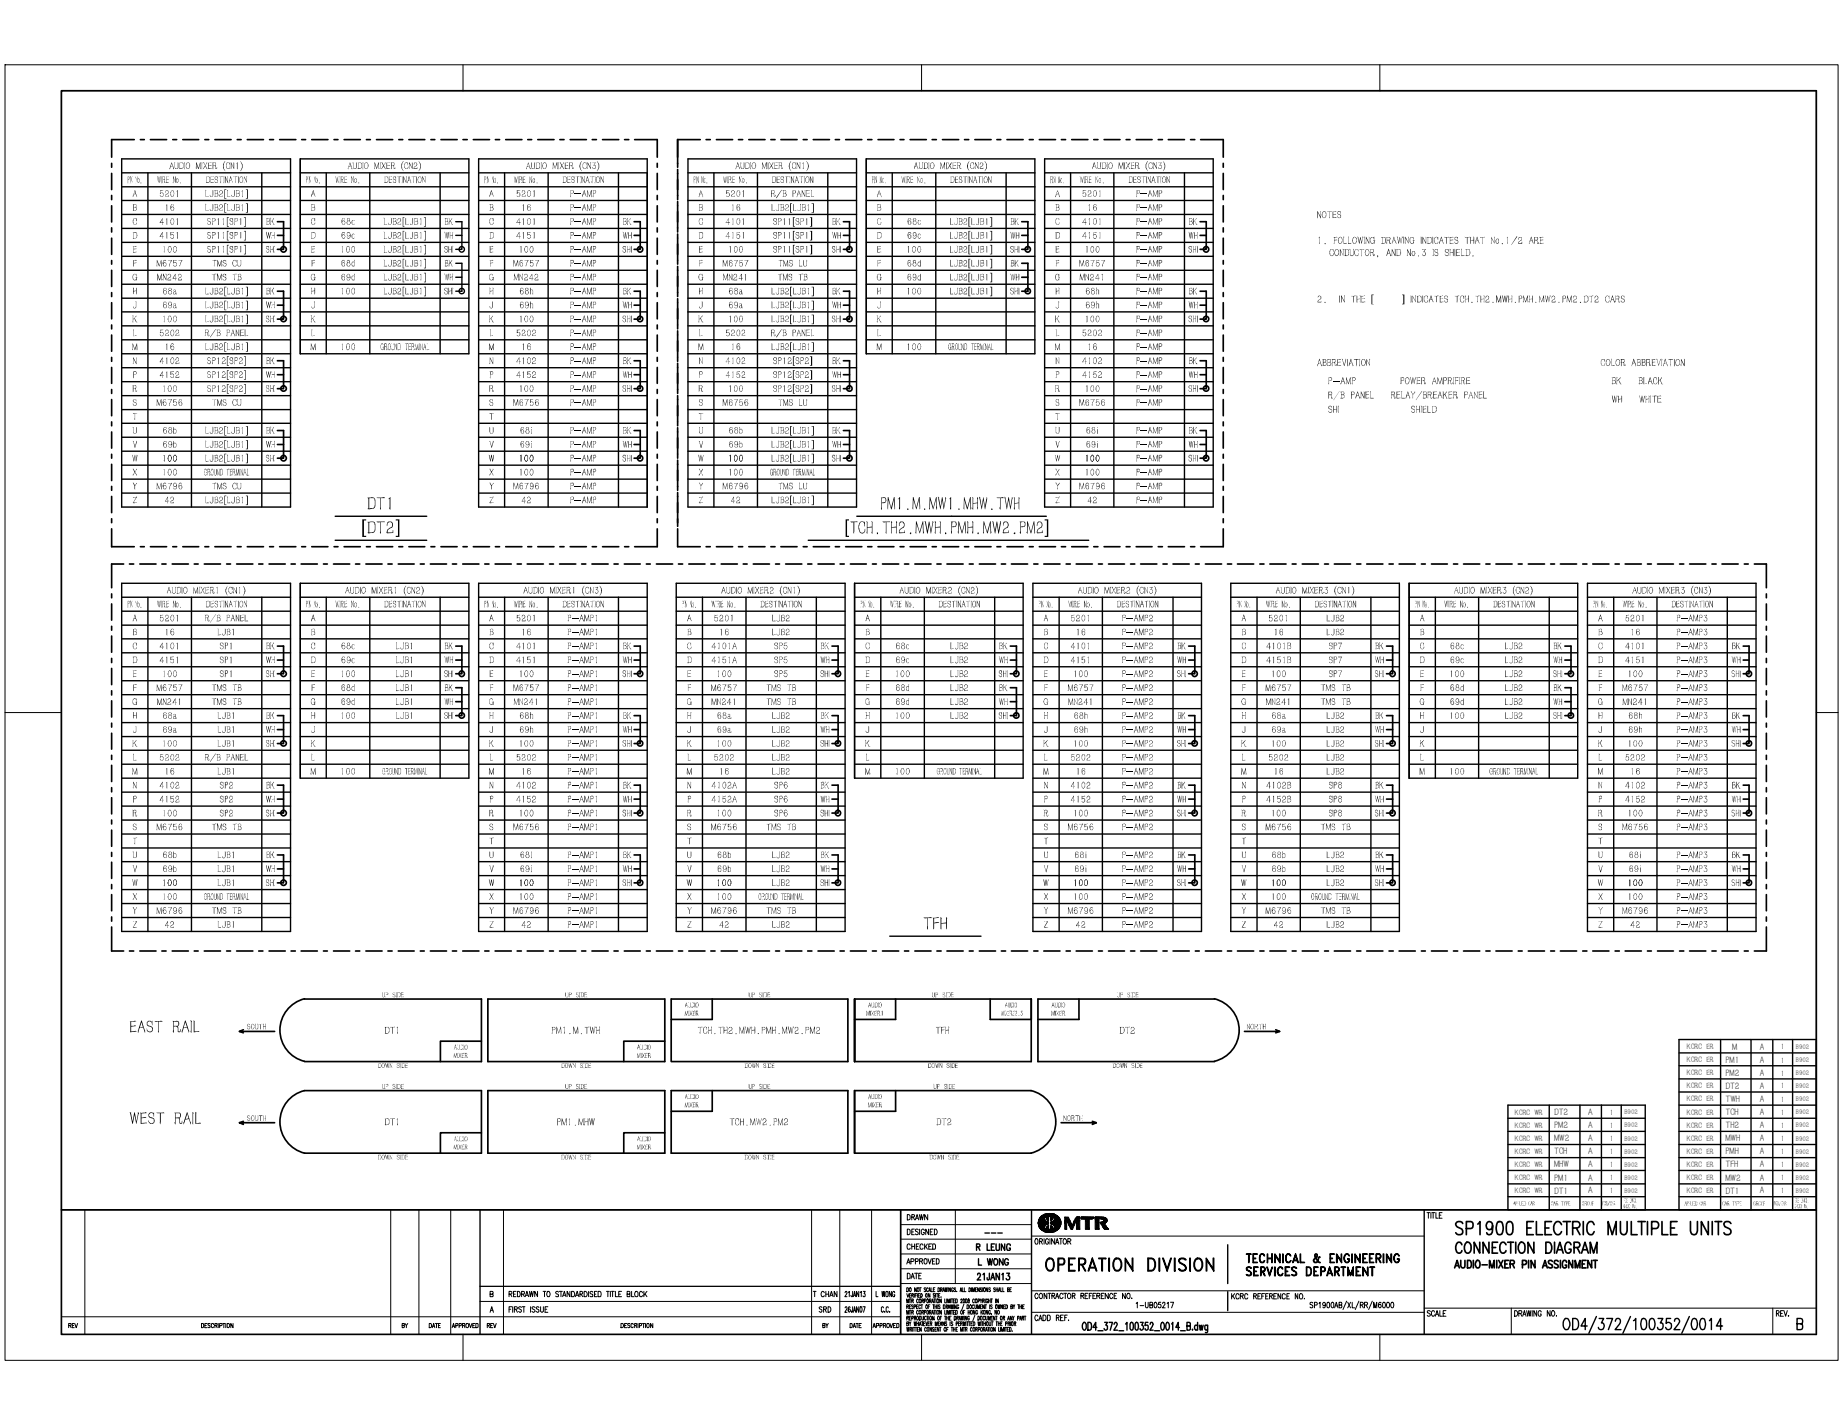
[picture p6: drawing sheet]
<svg xmlns="http://www.w3.org/2000/svg" width="279mm" height="216mm" viewBox="0 0 279 216" stroke-linecap="round" stroke-linejoin="round" font-family="sans-serif">
<defs><g id="words">
<g font-size="23.9">
<text x="56.6" y="161.7">:</text>
<text x="140.1" y="161.7">:</text>
<text x="168.1" y="161.7">:</text>
</g>
<text font-size="18.3" x="83.6" y="161.5">-::</text>
<g font-size="14.4">
<text x="36" y="158.7">~c</text>
<text x="36" y="172.6">.--c</text>
</g>
<g font-size="13.4">
<text x="66.5" y="161">JI</text>
<text x="129.1" y="161.1">E</text>
<text x="149.7" y="161.1">iE</text>
<text x="66.5" y="174.9">JI</text>
<text x="94.3" y="174.9">JE</text>
<text x="128.2" y="175">IF</text>
</g>
<text font-size="13.1" x="225.8" y="120.3">--</text>
<g font-size="13">
<text x="143.7" y="55.9">--</text>
<text x="30.8" y="74.9">--</text>
<text x="116.6" y="74.9">--</text>
<text x="57.8" y="120.3">--</text>
<text x="142" y="120.3">--</text>
<text x="30.8" y="139.3">--</text>
<text x="114.9" y="139.3">--</text>
</g>
<g font-size="10.8">
<text x="107.7" y="92.1">...</text>
<text x="218.9" y="92.1">...</text>
</g>
<g font-size="10.3">
<text x="184.6" y="157.7">)~</text>
<text x="156.9" y="171.6">)~</text>
<text x="68.4" y="202.3">-~</text>
</g>
<text font-size="9.2" x="239.8" y="183.6">-</text>
<text font-size="8.7" x="128.5" y="198.8">...</text>
<g font-size="7.9">
<text x="229.5" y="183.6">-~</text>
<text x="255.4" y="183.6">-~</text>
</g>
<g font-size="7.5">
<text x="209" y="112.9">...</text>
<text x="209" y="134">...</text>
<text x="262.6" y="134.2">..</text>
<text x="141.5" y="165">....</text>
<text x="265.8" y="184.4">-</text>
</g>
<text font-size="6.9" x="152" y="108.7">...</text>
<text font-size="6.6" x="112.8" y="163.4">--</text>
<g font-size="6.5">
<text x="132.1" y="27.8">...</text>
<text x="103.3" y="92.1">...</text>
</g>
<g font-size="6.3">
<text x="19.2" y="27.8">...</text>
<text x="46.2" y="27.8">...</text>
<text x="73.3" y="27.8">...</text>
<text x="105.1" y="27.8">...</text>
<text x="159.2" y="27.8">...</text>
<text x="19.2" y="92.1">...</text>
<text x="46.2" y="92.1">...</text>
<text x="73.3" y="92.1">...</text>
<text x="130.4" y="92.1">...</text>
<text x="157.4" y="92.1">...</text>
<text x="187.5" y="92.1">...</text>
<text x="241.6" y="92.1">...</text>
<text x="262.6" y="102.6">....</text>
</g>
<g font-size="6">
<text x="242.9" y="183.6">...</text>
<text x="246.1" y="182.5">..</text>
<text x="272.1" y="183.1">..</text>
</g>
<g font-size="5.6">
<text x="16.5" y="87.1">1,-----------------------------------------------------------------------------------------------------~</text>
<text x="102.7" y="84.5">---------------------------------</text>
<text x="16.7" y="145.7">L-----------------------------------------------------------------------------------------------------~</text>
</g>
<g font-size="5.4">
<text x="262.6" y="113.2">.....</text>
<text x="262.6" y="123.7">.....</text>
</g>
<text font-size="5.2" x="186" y="193">I</text>
<g font-size="5.1">
<text x="246" y="91.9">.....</text>
<text x="113.4" y="152.2">···-</text>
</g>
<g font-size="4.6">
<text x="67.3" y="35.6">&quot;'-</text>
<text x="94.4" y="35.6">&quot;'-</text>
<text x="126.2" y="35.6">&quot;'-</text>
<text x="153.2" y="35.6">&quot;'-</text>
<text x="67.3" y="42">&quot;'-</text>
<text x="94.5" y="66.6">&quot;'~</text>
<text x="126.2" y="66.6">&quot;'~</text>
<text x="180.2" y="66.6">&quot;'~</text>
<text x="67.3" y="99.9">&quot;'-</text>
<text x="94.4" y="99.9">&quot;'-</text>
<text x="178.5" y="99.9">&quot;'-</text>
<text x="235.6" y="99.9">&quot;'-</text>
<text x="262.6" y="99.9">&quot;'-</text>
</g>
<g font-size="4.5">
<text x="16.7" y="80.9">L _______________________________</text>
<text x="214.5" y="93">••</text>
</g>
<g font-size="4.4">
<text x="67.3" y="44">.,..,</text>
<text x="67.3" y="108.4">.,..,</text>
<text x="137.4" y="201.6">m=-r:c-J!!',r,...</text>
</g>
<g font-size="4.3">
<text x="201.3" y="62.3">,.</text>
<text x="117.4" y="100.4">&quot;'</text>
<text x="117.4" y="102.5">&quot;'</text>
<text x="117.4" y="104.6">&quot;'</text>
<text x="33.2" y="121.7">&quot;'</text>
<text x="33.2" y="123.8">&quot;'</text>
<text x="33.2" y="125.9">&quot;'</text>
<text x="94.5" y="130.9">&quot;'~</text>
<text x="78.9" y="132.1">'&quot;</text>
<text x="162.9" y="132.1">'&quot;</text>
</g>
<text font-size="4.2" x="264.2" y="134.2">...</text>
<g font-size="4">
<text x="51.7" y="38.1">&quot;'</text>
<text x="94.4" y="46.7">&quot;'&quot;'</text>
<text x="110.4" y="45.7">&quot;'</text>
<text x="110.4" y="47.8">&quot;'</text>
<text x="126.2" y="46.7">&quot;'&quot;'</text>
<text x="180.2" y="46.7">&quot;'&quot;'</text>
<text x="24.6" y="48.6">&quot;'</text>
<text x="51.7" y="102.4">&quot;'</text>
<text x="135.8" y="102.4">&quot;'</text>
<text x="24.6" y="112.9">&quot;'</text>
<text x="94.4" y="111">&quot;'&quot;'</text>
<text x="108.7" y="112.9">&quot;'</text>
<text x="192.8" y="112.2">&quot;'</text>
<text x="262.6" y="111">&quot;'&quot;'</text>
<text x="124.3" y="136.1">'&quot;&quot;&quot;</text>
<text x="208.4" y="134">,</text>
</g>
<g font-size="3.8">
<text x="151.4" y="108.7">,</text>
<text x="208.4" y="112.9">,</text>
<text x="128" y="198.8">,</text>
</g>
<g font-size="3.7">
<text x="16.7" y="22.3">,-------------------------------7</text>
<text x="102.7" y="22.2">--------------------------------7</text>
<text x="133.6" y="200.1">'°·</text>
</g>
<text font-size="3.6" x="132.8" y="198.4">&quot;&quot;&quot;</text>
<g font-size="3.5">
<text x="70" y="13.4">I</text>
<text x="209.1" y="13.4">I</text>
<text x="70" y="205.7">I</text>
<text x="209.1" y="205.7">I</text>
</g>
<text font-size="3.4" x="220.6" y="190.2">CONNECTION DIAGRAM</text>
<g font-size="3.3">
<text x="57.8" y="165.6">~&quot;&quot;'</text>
<text x="85.7" y="165.6">~&quot;&quot;'</text>
</g>
<g font-size="3.1">
<text x="220.6" y="187.4">SP1900 ELECTRIC MULTIPLE UNITS</text>
<text x="158.5" y="192.9">OPERATION DIVISION</text>
<text x="237" y="201.7">0D4/372/1DD352/0014</text>
</g>
<text font-size="2.9" x="157.3" y="186.7">.MTR</text>
<g font-size="2.8">
<text x="137.6" y="27.5">...</text>
<text x="162.9" y="91.9">...</text>
<text x="140" y="140.6">TFH</text>
<text x="272.4" y="201.8">B</text>
</g>
<g font-size="2.7">
<text x="55.6" y="77.2">DT1</text>
<text x="133.5" y="77.2">PM1 .M.MWI .MHW.TWH</text>
<text x="54.8" y="80.9">[DT2]</text>
<text x="128.1" y="80.9">[TCH. TH2 .MWH. PMH.MW2 .PM2]</text>
<text x="19.5" y="156.5">EAST RAIL</text>
<text x="19.6" y="170.4">WEST RAIL</text>
</g>
<text font-size="2.6" x="65" y="202.7">&quot;'</text>
<g font-size="2.3">
<text x="106" y="61.6">s</text>
<text x="20" y="70">w</text>
<text x="178.5" y="113.2">sa..</text>
<text x="158.3" y="125.9">s</text>
<text x="20" y="134.4">w</text>
<text x="178.5" y="134.3">sa..</text>
</g>
<g font-size="2.2">
<text x="188.9" y="191.6">TECHNICAL &amp; ENGINEERING</text>
<text x="188.9" y="193.5">SERVICES DEPARTMENT</text>
</g>
<g font-size="2.1">
<text x="74.1" y="70">w</text>
<text x="105.8" y="70">w</text>
<text x="159.9" y="70">w</text>
<text x="20.1" y="76.3">z</text>
<text x="74.2" y="76.3">z</text>
<text x="105.9" y="76.3">z</text>
<text x="160" y="76.3">z</text>
<text x="74.1" y="134.4">w</text>
<text x="104.1" y="134.4">w</text>
<text x="158.2" y="134.4">w</text>
<text x="188.2" y="134.4">w</text>
<text x="242.3" y="134.4">w</text>
</g>
<g font-size="2">
<text x="20" y="34.1">a</text>
<text x="47.1" y="34.1">a</text>
<text x="74.1" y="34.1">a</text>
<text x="105.9" y="34.1">a</text>
<text x="133" y="34.1">a</text>
<text x="160" y="34.1">a</text>
<text x="20" y="65.8">u</text>
<text x="20" y="61.6">s</text>
<text x="74.1" y="65.8">u</text>
<text x="74.2" y="61.6">s</text>
<text x="105.9" y="65.8">u</text>
<text x="160" y="65.8">u</text>
<text x="160" y="61.6">s</text>
<text x="20" y="98.5">a</text>
<text x="47.1" y="98.5">a</text>
<text x="74.1" y="98.5">a</text>
<text x="131.2" y="98.5">a</text>
<text x="188.3" y="98.5">a</text>
<text x="215.3" y="98.5">a</text>
<text x="242.4" y="98.5">a</text>
<text x="20" y="125.9">s</text>
<text x="74.2" y="125.9">s</text>
<text x="104.2" y="125.9">s</text>
<text x="188.3" y="125.9">s</text>
<text x="242.4" y="125.9">s</text>
<text x="20" y="130.1">u</text>
<text x="74.1" y="130.1">u</text>
<text x="104.2" y="130.1">u</text>
<text x="158.3" y="130.1">u</text>
<text x="188.3" y="130.1">u</text>
<text x="242.4" y="130.1">u</text>
<text x="220.4" y="192.4">MIIIO-IIXER PIN ASSIGIIIENT</text>
</g>
<g font-size="1.9">
<text x="244.4" y="58.3">BK</text>
<text x="148.1" y="194.2">21J!N13</text>
<text x="164" y="201.1">004...372...1IIOJ5t..OOI• .....</text>
</g>
<g font-size="1.8">
<text x="116.8" y="29.9">R./B</text>
<text x="244.4" y="61.1">WH</text>
</g>
<g font-size="1.7">
<text x="111.5" y="25.7">AUDIO MIXER (CNl)</text>
<text x="126.1" y="38.4">SHl-&lt;I</text>
<text x="203.1" y="46">IN T1lE I</text>
<text x="94.4" y="59.4">SHI..</text>
<text x="248.6" y="61.1">WHITE</text>
<text x="94.4" y="69.9">SHI..</text>
<text x="94.4" y="134.3">SHI..</text>
<text x="144.3" y="162">&amp;</text>
<text x="148" y="189.7">R LE.NI</text>
<text x="148.2" y="191.9">L WllNG</text>
</g>
<g font-size="1.6">
<text x="20.1" y="29.9">A</text>
<text x="23.7" y="27.8">1111Elkl.</text>
<text x="31" y="29.8">LJB2[LJB1]</text>
<text x="77.9" y="27.8">&amp;No.</text>
<text x="79.8" y="25.7">AUDIO MIXER {CN3)</text>
<text x="109.6" y="27.8">&amp;No.</text>
<text x="165.6" y="25.7">AUDIO MIXER (CN3)</text>
<text x="171.1" y="27.8">DESTIAATICJl</text>
<text x="31" y="31.9">LJB2[LJB1]</text>
<text x="40.3" y="34.2">BK-</text>
<text x="58.1" y="34">LJB8[LJB1]</text>
<text x="117" y="31.9">WB2[LJB1]</text>
<text x="144" y="34">LJB2[LJB1]</text>
<text x="180.2" y="34.2">BK-</text>
<text x="199.7" y="33.1">NOTES</text>
<text x="58.1" y="36.2">LJB2[LJB1]</text>
<text x="58.1" y="38.3">LJB2[LJB1]</text>
<text x="67.3" y="36.3">WH-1</text>
<text x="94.4" y="36.3">WH-1</text>
<text x="126.2" y="36.3">WH-1</text>
<text x="144" y="36.2">LJB2[LJB1]</text>
<text x="144" y="38.3">LJB2[LJB1]</text>
<text x="180.3" y="36.3">WH-1</text>
<text x="199.8" y="37">1. FOLLOWING DR.AWING INDICATES THAT No.1/2 ARE</text>
<text x="201.6" y="38.9">CONDUCTOR,</text>
<text x="210.2" y="38.9">AND No.3 JS SHIELD.</text>
<text x="20" y="44.7">H</text>
<text x="20.1" y="46.8">J</text>
<text x="40.3" y="44.7">BK-,</text>
<text x="47" y="44.7">H</text>
<text x="47.1" y="46.8">J</text>
<text x="74.1" y="44.7">H</text>
<text x="74.2" y="46.8">J</text>
<text x="106" y="44.7">H</text>
<text x="106" y="46.8">J</text>
<text x="133" y="44.7">H</text>
<text x="133" y="46.8">J</text>
<text x="160.1" y="44.7">H</text>
<text x="160.1" y="46.8">J</text>
<text x="180.3" y="46.8">WH-1</text>
<text x="20" y="48.9">K</text>
<text x="47" y="48.9">K</text>
<text x="74.1" y="48.9">K</text>
<text x="19.9" y="59.4">R</text>
<text x="20" y="57.1">p</text>
<text x="40.2" y="59.4">SH..</text>
<text x="40.3" y="55.2">BK-,</text>
<text x="74.2" y="57.1">p</text>
<text x="94.4" y="57.3">WH-1</text>
<text x="105.9" y="59.4">R</text>
<text x="106" y="55.2">H</text>
<text x="106" y="57.1">p</text>
<text x="126.2" y="57.3">WH-1</text>
<text x="160" y="59.4">R</text>
<text x="160.1" y="55.2">H</text>
<text x="160.1" y="57.1">p</text>
<text x="180.3" y="57.3">WH-1</text>
<text x="40.2" y="69.9">SH..</text>
<text x="94.4" y="67.9">WH-1</text>
<text x="126.2" y="67.9">WH-1</text>
<text x="180.3" y="67.9">WH-1</text>
<text x="193.5" y="90">AUDK&gt; MJXER3 (CNl)</text>
<text x="50.8" y="92.1">'f!RfNo.</text>
<text x="77.9" y="92.1">&amp;No.</text>
<text x="135" y="92.1">WJRfNo.</text>
<text x="192" y="92.1">\ll!J:No.</text>
<text x="40.3" y="98.6">BK-</text>
<text x="67.3" y="100.7">WH-1</text>
<text x="94.4" y="100.7">WH-1</text>
<text x="104.2" y="98.5">C</text>
<text x="124.4" y="98.6">BK-</text>
<text x="151.4" y="98.6">BK-</text>
<text x="151.5" y="100.7">WH-1</text>
<text x="158.3" y="98.5">C</text>
<text x="178.4" y="100.7">llH-1</text>
<text x="208.4" y="100.7">WH-1</text>
<text x="208.5" y="98.6">BK-</text>
<text x="235.5" y="100.7">WH-1</text>
<text x="20.1" y="106.9">G</text>
<text x="74.2" y="106.9">G</text>
<text x="131.2" y="106.9">G</text>
<text x="235.5" y="106.8">WH-1</text>
<text x="20" y="109">H</text>
<text x="20" y="113.3">K</text>
<text x="20.1" y="111.2">J</text>
<text x="40.3" y="109">BK-,</text>
<text x="47" y="109">H</text>
<text x="47.1" y="111.2">J</text>
<text x="74.1" y="109">H</text>
<text x="74.2" y="111.2">J</text>
<text x="94.4" y="111.2">WH-1</text>
<text x="104.2" y="109">H</text>
<text x="104.2" y="111.2">J</text>
<text x="124.4" y="109">BK-,</text>
<text x="131.2" y="109">H</text>
<text x="131.2" y="111.2">J</text>
<text x="158.3" y="109">H</text>
<text x="158.3" y="111.2">J</text>
<text x="178.5" y="111.2">WH-1</text>
<text x="188.3" y="109">H</text>
<text x="188.3" y="111.2">J</text>
<text x="208.5" y="109">BK-,</text>
<text x="215.4" y="109">H</text>
<text x="215.4" y="111.2">J</text>
<text x="242.4" y="109">H</text>
<text x="242.4" y="111.2">J</text>
<text x="262.6" y="111.2">WH-1</text>
<text x="19.9" y="117.5">M</text>
<text x="40.3" y="119.5">BK-,</text>
<text x="47" y="117.5">M</text>
<text x="104.1" y="117.5">M</text>
<text x="124.4" y="119.5">BK-,</text>
<text x="158.2" y="117.5">M</text>
<text x="208.5" y="119.5">BK-,</text>
<text x="242.3" y="117.5">M</text>
<text x="19.9" y="123.9">R</text>
<text x="20" y="121.4">p</text>
<text x="74.2" y="121.4">p</text>
<text x="94.4" y="121.7">WH-1</text>
<text x="104.1" y="123.9">R</text>
<text x="104.2" y="121.4">p</text>
<text x="158.2" y="123.9">R</text>
<text x="158.3" y="121.4">p</text>
<text x="178.5" y="121.7">WH-1</text>
<text x="188.2" y="123.9">R</text>
<text x="188.3" y="121.4">p</text>
<text x="208.4" y="121.7">WH-1</text>
<text x="242.3" y="123.9">R</text>
<text x="242.4" y="121.4">p</text>
<text x="262.6" y="121.7">WH-1</text>
<text x="40.3" y="130">BK-,</text>
<text x="124.4" y="130">BK-,</text>
<text x="208.5" y="130.1">BK~</text>
<text x="40.2" y="134.3">SH..</text>
<text x="94.4" y="132.2">WH-1</text>
<text x="104.2" y="136.5">X</text>
<text x="158.2" y="136.5">X</text>
<text x="178.4" y="132.2">llH-1</text>
<text x="242.4" y="136.5">X</text>
<text x="94.4" y="157.1">J~.W2.~.P~.MW2.PM2</text>
<text x="57.2" y="175.9">Mhfi</text>
<text x="85.1" y="175.8">MN§lfi</text>
<text x="112.9" y="175.9">Wifdlii</text>
<text x="235.2" y="182.8">00~</text>
<text x="261.2" y="182.8">00~</text>
<text x="74.2" y="199.1">A</text>
</g>
<g font-size="1.5">
<text x="24.2" y="29.8">5201</text>
<text x="25.6" y="25.7">AUDIO MIXER (CN1)</text>
<text x="31.1" y="27.8">rESTINATION</text>
<text x="47.1" y="29.9">A</text>
<text x="50.8" y="27.8">'f!RfNo.</text>
<text x="52.6" y="25.7">&quot;&quot;&quot;10 &quot;&quot;8\ (CN2)</text>
<text x="58.1" y="27.8">DESTNATK.tl</text>
<text x="74.2" y="29.9">A</text>
<text x="78.3" y="29.8">5201</text>
<text x="85.2" y="27.8">DESTINATkll</text>
<text x="86.4" y="29.8">P-AMP</text>
<text x="105.9" y="29.9">A</text>
<text x="110.1" y="29.8">5201</text>
<text x="117" y="27.8">CfSTINATkll</text>
<text x="120.1" y="29.9">PANEL</text>
<text x="132.9" y="29.9">A</text>
<text x="138.6" y="25.7">AUDIO MIXER (CN2)</text>
<text x="144.1" y="27.8">r:ESTINATION</text>
<text x="160" y="29.9">A</text>
<text x="163.7" y="27.8">'mfNo.</text>
<text x="164.2" y="29.8">5201</text>
<text x="172.3" y="29.8">P-AMP</text>
<text x="20" y="32">B</text>
<text x="24.1" y="34.1">4101</text>
<text x="25.1" y="32">1B</text>
<text x="31.3" y="34.1">SP11[SP1]</text>
<text x="47" y="32">B</text>
<text x="51.7" y="34.1">BBe</text>
<text x="74.1" y="32">B</text>
<text x="78.2" y="34.1">4101</text>
<text x="79.1" y="32">1B</text>
<text x="86.4" y="31.9">P-AMP</text>
<text x="86.4" y="34">P-AMP</text>
<text x="105.9" y="32">B</text>
<text x="110" y="34.1">4101</text>
<text x="111" y="32">1B</text>
<text x="117.2" y="34.1">SP11[SP1]</text>
<text x="133" y="32">B</text>
<text x="137.6" y="34.1">BBe</text>
<text x="160" y="32">B</text>
<text x="164.1" y="34.1">4101</text>
<text x="165" y="32">1B</text>
<text x="172.3" y="31.9">P-AMP</text>
<text x="172.3" y="34">P-AMP</text>
<text x="20" y="38.4">E</text>
<text x="20" y="40.5">F</text>
<text x="20" y="36.2">D</text>
<text x="23.6" y="40.4">M6757</text>
<text x="24.1" y="36.2">4151</text>
<text x="24.6" y="38.4">100</text>
<text x="31.3" y="36.2">SP11[SP1]</text>
<text x="31.3" y="38.4">SP11[SP1]</text>
<text x="32.1" y="40.4">ThlS CU</text>
<text x="47" y="38.4">E</text>
<text x="47" y="36.2">D</text>
<text x="47.1" y="40.5">F</text>
<text x="51.7" y="38.4">100</text>
<text x="51.7" y="40.4">BBd</text>
<text x="58.1" y="40.4">LJB2[LJB1]</text>
<text x="74.1" y="38.4">E</text>
<text x="74.1" y="36.2">D</text>
<text x="74.2" y="40.5">F</text>
<text x="77.8" y="40.4">MB757</text>
<text x="78.2" y="36.2">4151</text>
<text x="78.8" y="38.4">100</text>
<text x="86.4" y="36.2">P-AMP</text>
<text x="86.4" y="38.3">P-AMP</text>
<text x="86.4" y="40.4">P-AMP</text>
<text x="105.9" y="38.4">E</text>
<text x="105.9" y="36.2">D</text>
<text x="106" y="40.5">F</text>
<text x="109.5" y="40.4">MB757</text>
<text x="110" y="36.2">4151</text>
<text x="110.5" y="38.4">100</text>
<text x="117.2" y="36.2">SP11[SP1]</text>
<text x="117.2" y="38.4">SP11[SP1]</text>
<text x="118" y="40.4">TMS LU</text>
<text x="132.9" y="36.2">D</text>
<text x="133" y="38.4">E</text>
<text x="133" y="40.5">F</text>
<text x="137.5" y="38.4">100</text>
<text x="137.6" y="40.4">BBd</text>
<text x="137.6" y="36.2">69e</text>
<text x="144" y="40.4">LJB2[LJB1]</text>
<text x="160" y="38.4">E</text>
<text x="160" y="36.2">D</text>
<text x="160.1" y="40.5">F</text>
<text x="163.6" y="40.4">M6757</text>
<text x="164.1" y="36.2">4151</text>
<text x="164.6" y="38.4">100</text>
<text x="172.3" y="36.2">P-AMP</text>
<text x="172.3" y="38.3">P-AMP</text>
<text x="172.3" y="40.4">P-AMP</text>
<text x="20" y="42.5">0</text>
<text x="23.7" y="42.5">MN242</text>
<text x="24.6" y="44.5">BB,</text>
<text x="31" y="44.6">LJB2[LJB1]</text>
<text x="31" y="46.7">LJB2[LJB1]</text>
<text x="32.1" y="42.6">ThlS TB</text>
<text x="47.1" y="42.5">0</text>
<text x="51.7" y="44.6">100</text>
<text x="51.7" y="42.5">B9d</text>
<text x="58.1" y="42.5">LJB2[LJB1]</text>
<text x="58.1" y="44.6">LJB2[LJB1]</text>
<text x="67.3" y="42.5">WH-1</text>
<text x="74.2" y="42.5">0</text>
<text x="78.8" y="44.6">BBh</text>
<text x="78.8" y="46.7">B9h</text>
<text x="86.4" y="42.5">P-AMP</text>
<text x="86.4" y="44.6">P-AMP</text>
<text x="86.4" y="46.7">P-AMP</text>
<text x="94.4" y="46.8">WH-1</text>
<text x="105.9" y="42.5">0</text>
<text x="117" y="44.6">LJB2[LJB1]</text>
<text x="117" y="46.7">LJB2[LJB1]</text>
<text x="117.9" y="42.6">ThlS TB</text>
<text x="126.1" y="46.8">WH-1</text>
<text x="132.9" y="42.5">0</text>
<text x="137.5" y="44.6">100</text>
<text x="137.6" y="42.5">69d</text>
<text x="144" y="42.5">LJB2[LJB1]</text>
<text x="144" y="44.6">LJB2[LJB1]</text>
<text x="160" y="42.5">0</text>
<text x="163.6" y="42.5">MN241</text>
<text x="164.7" y="44.6">BBh</text>
<text x="164.7" y="46.7">B9h</text>
<text x="172.3" y="42.5">P-MIP</text>
<text x="172.3" y="44.6">P-AMP</text>
<text x="172.3" y="46.7">P-AMP</text>
<text x="199.8" y="45.9">2.</text>
<text x="212.6" y="45.9">] INOOATES TCH.TH2.MWH.PM-l.MW2.PM2.DT2 OAR.S</text>
<text x="19.9" y="53.1">M</text>
<text x="20.1" y="51">L</text>
<text x="24.2" y="51">5202</text>
<text x="24.6" y="48.9">100</text>
<text x="25.1" y="53.1">1B</text>
<text x="31" y="51.1">R/B PANEL</text>
<text x="31" y="48.9">LJB2[LJB1]</text>
<text x="31" y="53.1">LJB2[LJB1]</text>
<text x="47" y="53.1">M</text>
<text x="47.1" y="51">L</text>
<text x="51.7" y="53.1">100</text>
<text x="57.6" y="53.1">&quot;&quot;1lTBlllJNAL</text>
<text x="74.1" y="53.1">M</text>
<text x="74.2" y="51">L</text>
<text x="78.3" y="51">5202</text>
<text x="78.8" y="48.9">100</text>
<text x="79.1" y="53.1">16</text>
<text x="86.4" y="48.9">P-AMP</text>
<text x="86.4" y="51">P-AMP</text>
<text x="86.4" y="53.1">P-AMP</text>
<text x="105.8" y="53.1">M</text>
<text x="105.9" y="48.9">K</text>
<text x="106" y="51">L</text>
<text x="110.1" y="51">5202</text>
<text x="110.5" y="48.9">100</text>
<text x="111" y="53.1">16</text>
<text x="116.8" y="51.1">R/B PANEL</text>
<text x="117" y="48.9">LJB2[LJB1]</text>
<text x="117" y="53.1">LJB2[LJB1]</text>
<text x="132.9" y="48.9">K</text>
<text x="132.9" y="53.1">M</text>
<text x="133" y="51">L</text>
<text x="137.5" y="53.1">100</text>
<text x="159.9" y="53.1">M</text>
<text x="160" y="48.9">K</text>
<text x="160.1" y="51">L</text>
<text x="164.2" y="51">5202</text>
<text x="164.6" y="48.9">100</text>
<text x="165" y="53.1">16</text>
<text x="172.3" y="48.9">P-AMP</text>
<text x="172.3" y="51">P-AMP</text>
<text x="172.3" y="53.1">P-AMP</text>
<text x="20" y="55.2">N</text>
<text x="24.1" y="55.2">4102</text>
<text x="24.1" y="57.3">4162</text>
<text x="24.6" y="59.4">100</text>
<text x="31.3" y="55.2">SP12[SP2]</text>
<text x="31.3" y="57.3">SP12[SP2]</text>
<text x="31.3" y="59.4">SP12[SP2]</text>
<text x="74.1" y="59.4">R</text>
<text x="74.1" y="55.2">N</text>
<text x="78.2" y="55.2">4102</text>
<text x="78.2" y="57.3">4162</text>
<text x="78.8" y="59.4">100</text>
<text x="86.4" y="55.2">P-AMP</text>
<text x="86.4" y="57.3">P-AMP</text>
<text x="86.4" y="59.4">P-AMP</text>
<text x="110" y="55.2">4102</text>
<text x="110" y="57.3">4162</text>
<text x="110.5" y="59.4">100</text>
<text x="117.2" y="55.2">SP12[SP2]</text>
<text x="117.2" y="57.3">SP12[SP2]</text>
<text x="117.2" y="59.4">SP12[SP2]</text>
<text x="126.1" y="59.4">SHl-41</text>
<text x="164.1" y="55.2">4102</text>
<text x="164.1" y="57.3">4152</text>
<text x="164.6" y="59.4">100</text>
<text x="172.3" y="55.2">P-AMP</text>
<text x="172.3" y="57.3">P-AMP</text>
<text x="172.3" y="59.4">P-AMP</text>
<text x="180.2" y="59.4">SHl-41</text>
<text x="199.7" y="55.5">ABBREVIATION</text>
<text x="201.4" y="58.2">P-AMP</text>
<text x="212.3" y="58.2">POWER AMPRIFIRE</text>
<text x="242.7" y="55.5">COLOR ABBR.EVIATION</text>
<text x="248.5" y="58.2">BLACK</text>
<text x="20.1" y="63.7">T</text>
<text x="23.6" y="61.6">M6756</text>
<text x="24.6" y="65.8">6Bb</text>
<text x="31" y="65.8">LJB2[LJB1]</text>
<text x="32.1" y="61.6">ThlS CU</text>
<text x="74.2" y="63.7">T</text>
<text x="77.8" y="61.6">M6756</text>
<text x="78.9" y="65.8">68i</text>
<text x="86.4" y="61.6">P-AMP</text>
<text x="86.4" y="65.7">P-AMP</text>
<text x="105.9" y="63.7">T</text>
<text x="109.5" y="61.6">M6756</text>
<text x="110.6" y="65.8">68b</text>
<text x="117" y="65.8">LJB2[LJB1]</text>
<text x="118" y="61.6">TMS W</text>
<text x="160" y="63.7">T</text>
<text x="163.6" y="61.6">M6756</text>
<text x="164.7" y="65.8">68i</text>
<text x="172.3" y="61.6">P-AMP</text>
<text x="172.3" y="65.7">P-AMP</text>
<text x="201.4" y="60.5">R/B PANEL</text>
<text x="210.9" y="60.5">RELAY/BR&amp;KER PANEL</text>
<text x="214" y="62.6">SHIELD</text>
<text x="20.1" y="67.9">V</text>
<text x="24.6" y="70">100</text>
<text x="24.6" y="67.9">69b</text>
<text x="74.2" y="67.9">V</text>
<text x="78.8" y="70">100</text>
<text x="78.9" y="67.9">69i</text>
<text x="86.4" y="67.8">P-AMP</text>
<text x="86.4" y="69.9">P-AMP</text>
<text x="105.9" y="67.9">V</text>
<text x="110.5" y="70">100</text>
<text x="110.6" y="67.9">69b</text>
<text x="126.1" y="69.9">SHl4</text>
<text x="160" y="67.9">V</text>
<text x="164.6" y="70">100</text>
<text x="164.7" y="67.9">69i</text>
<text x="172.3" y="67.8">P-AMP</text>
<text x="172.3" y="69.9">P-AMP</text>
<text x="180.2" y="69.9">SHl4</text>
<text x="20.1" y="74">y</text>
<text x="20.1" y="72.1">X</text>
<text x="23.6" y="74.2">M6796</text>
<text x="24.6" y="72.1">100</text>
<text x="24.9" y="76.4">42</text>
<text x="32.1" y="74.2">ThlS CU</text>
<text x="74.2" y="74">y</text>
<text x="74.2" y="72.1">X</text>
<text x="77.8" y="74.2">M6796</text>
<text x="78.8" y="72.1">100</text>
<text x="79.1" y="76.3">42</text>
<text x="86.4" y="72.1">P-AMP</text>
<text x="86.4" y="74.2">P-AMP</text>
<text x="86.4" y="76.3">P-AMP</text>
<text x="105.9" y="74">y</text>
<text x="105.9" y="72.1">X</text>
<text x="109.5" y="74.2">M6796</text>
<text x="110.5" y="72.1">100</text>
<text x="110.8" y="76.3">42</text>
<text x="118" y="74.2">TMS LU</text>
<text x="160" y="74">y</text>
<text x="160" y="72.1">X</text>
<text x="163.6" y="74.2">M6796</text>
<text x="164.6" y="72.1">100</text>
<text x="164.9" y="76.3">42</text>
<text x="172.3" y="76.3">P-MIP</text>
<text x="172.3" y="72.1">P-AMP</text>
<text x="172.3" y="74.2">P-AMP</text>
<text x="25.2" y="90">AIJllO MIXER1</text>
<text x="34.1" y="90">(CNl)</text>
<text x="52.2" y="90">AUDIO MIXffil (CN2)</text>
<text x="79.3" y="90">AUDIO MIXE!l.1 (CN3)</text>
<text x="109.4" y="90">AUllO MIXER2 (CNl)</text>
<text x="136.4" y="90">AUDIO MIXffi2 (CN2)</text>
<text x="163.5" y="90">AUDIO t.fXER2 (CN3)</text>
<text x="220.5" y="90">AUDIO MIXER3 (CN2)</text>
<text x="247.6" y="90">AUD!O MIXER3 (CN3)</text>
<text x="23.7" y="92.1">1111Ell.</text>
<text x="24.2" y="94.2">5201</text>
<text x="31" y="94.2">R/B PANEL</text>
<text x="31.1" y="92.1">rESTINATION</text>
<text x="58.1" y="92.1">DESTNATkll</text>
<text x="74.2" y="94.2">A</text>
<text x="78.3" y="94.2">6201</text>
<text x="85.2" y="92.1">DESTINATkll</text>
<text x="86" y="94.2">P-AMP1</text>
<text x="108.3" y="94.2">5201</text>
<text x="115.3" y="92.1">rESTIMTION</text>
<text x="117.1" y="94.2">LJ82</text>
<text x="131.2" y="94.2">A</text>
<text x="142.3" y="92.1">DESTJNAT~</text>
<text x="158.2" y="94.2">A</text>
<text x="162.4" y="94.2">5201</text>
<text x="169.4" y="92.1">rESTINATKlN</text>
<text x="170.2" y="94.2">P-AMP2</text>
<text x="192.4" y="94.2">5201</text>
<text x="199.4" y="92.1">DESTINA~</text>
<text x="201.1" y="94.2">LJB2</text>
<text x="215.3" y="94.2">A</text>
<text x="226.5" y="92.1">rESTINATKlN</text>
<text x="246.5" y="94.2">5201</text>
<text x="253.5" y="92.1">rESTINATION</text>
<text x="254.2" y="94.2">P-AMP3</text>
<text x="20" y="96.3">B</text>
<text x="20" y="100.6">D</text>
<text x="24.1" y="98.5">4101</text>
<text x="24.1" y="100.6">4151</text>
<text x="25.1" y="96.3">1B</text>
<text x="32.9" y="96.3">LJBl</text>
<text x="33.3" y="98.5">SP1</text>
<text x="33.3" y="100.6">SP1</text>
<text x="47" y="96.3">B</text>
<text x="47" y="100.6">D</text>
<text x="51.7" y="98.5">BBe</text>
<text x="59.9" y="98.5">LJBl</text>
<text x="59.9" y="100.6">LJBl</text>
<text x="74.1" y="96.3">B</text>
<text x="74.1" y="100.6">D</text>
<text x="78.2" y="98.5">4101</text>
<text x="78.2" y="100.6">4151</text>
<text x="79.1" y="96.3">16</text>
<text x="86" y="96.3">P-AMP1</text>
<text x="86" y="98.4">P-AMP1</text>
<text x="86" y="100.5">P-AMP1</text>
<text x="104.2" y="96.3">B</text>
<text x="104.2" y="100.6">0</text>
<text x="107.9" y="98.5">4101A</text>
<text x="107.9" y="100.6">4151A</text>
<text x="109.2" y="96.3">1B</text>
<text x="117.1" y="96.3">LJ82</text>
<text x="131.2" y="96.3">B</text>
<text x="131.2" y="100.6">D</text>
<text x="135.9" y="98.5">68e</text>
<text x="144.1" y="98.5">LJB2</text>
<text x="144.1" y="100.6">LJB2</text>
<text x="158.2" y="100.6">D</text>
<text x="158.3" y="96.3">B</text>
<text x="162.4" y="98.5">4101</text>
<text x="162.4" y="100.6">4151</text>
<text x="163.3" y="96.3">1B</text>
<text x="170.2" y="96.3">P-AMP2</text>
<text x="170.2" y="98.5">P-AMP2</text>
<text x="170.2" y="100.6">P-AMP2</text>
<text x="188.3" y="96.3">B</text>
<text x="188.3" y="100.6">D</text>
<text x="192" y="98.5">4101B</text>
<text x="192" y="100.6">4151B</text>
<text x="193.3" y="96.3">1B</text>
<text x="201.1" y="96.3">LJB2</text>
<text x="201.5" y="98.5">SP7</text>
<text x="201.5" y="100.6">SP7</text>
<text x="215.3" y="100.6">D</text>
<text x="215.4" y="96.3">B</text>
<text x="219.9" y="98.5">BBe</text>
<text x="219.9" y="100.6">69e</text>
<text x="228.2" y="98.5">LJB2</text>
<text x="228.2" y="100.6">LJB2</text>
<text x="242.4" y="96.3">B</text>
<text x="242.4" y="100.6">D</text>
<text x="246.5" y="98.5">4101</text>
<text x="246.5" y="100.6">4151</text>
<text x="247.4" y="96.3">16</text>
<text x="254.2" y="96.3">P-AMP3</text>
<text x="254.2" y="98.4">P-AMP3</text>
<text x="254.2" y="100.5">P-AMP3</text>
<text x="20" y="102.7">E</text>
<text x="20" y="104.8">F</text>
<text x="23.6" y="104.8">M6757</text>
<text x="23.7" y="106.9">MN241</text>
<text x="24.6" y="102.7">100</text>
<text x="32.1" y="104.8">TMS TB</text>
<text x="32.1" y="106.9">TMS TB</text>
<text x="33.3" y="102.7">SP1</text>
<text x="47" y="102.7">E</text>
<text x="47.1" y="106.9">0</text>
<text x="47.1" y="104.8">F</text>
<text x="51.7" y="102.7">100</text>
<text x="51.7" y="106.9">B9d</text>
<text x="51.7" y="104.8">68d</text>
<text x="59.9" y="102.7">LJBl</text>
<text x="59.9" y="104.8">LJBl</text>
<text x="59.9" y="106.9">LJBl</text>
<text x="74.1" y="102.7">E</text>
<text x="74.2" y="104.8">F</text>
<text x="77.8" y="104.8">M6757</text>
<text x="77.9" y="106.9">MN241</text>
<text x="78.8" y="102.7">100</text>
<text x="86" y="102.6">P-AMP1</text>
<text x="86" y="104.7">P-AMP1</text>
<text x="86" y="106.8">P-AMP1</text>
<text x="104.1" y="106.9">0</text>
<text x="104.2" y="102.7">E</text>
<text x="104.2" y="104.8">F</text>
<text x="107.8" y="104.8">M6757</text>
<text x="107.9" y="106.9">t.tl241</text>
<text x="108.8" y="102.7">100</text>
<text x="116.2" y="104.8">TMS TB</text>
<text x="116.2" y="106.9">TMS TB</text>
<text x="131.2" y="102.7">E</text>
<text x="131.3" y="104.8">F</text>
<text x="135.8" y="102.7">100</text>
<text x="135.9" y="104.8">68d</text>
<text x="135.9" y="106.9">69d</text>
<text x="144.1" y="102.7">LJB2</text>
<text x="144.1" y="104.8">LJB2</text>
<text x="144.1" y="106.9">LJB2</text>
<text x="158.2" y="106.9">0</text>
<text x="158.3" y="102.7">E</text>
<text x="158.3" y="104.8">F</text>
<text x="161.9" y="104.8">M6757</text>
<text x="161.9" y="106.9">MN241</text>
<text x="162.9" y="102.7">100</text>
<text x="170.2" y="102.7">P-AMP2</text>
<text x="170.2" y="104.8">P-AMP2</text>
<text x="170.2" y="106.9">P-AMP2</text>
<text x="188.2" y="106.9">0</text>
<text x="188.3" y="102.7">E</text>
<text x="188.3" y="104.8">F</text>
<text x="191.9" y="106.9">MN241</text>
<text x="191.9" y="104.8">t.16757</text>
<text x="192.9" y="102.7">100</text>
<text x="200.2" y="104.8">ThlS TB</text>
<text x="200.2" y="106.9">ThlS TB</text>
<text x="201.5" y="102.7">SP7</text>
<text x="215.3" y="106.9">0</text>
<text x="215.4" y="102.7">E</text>
<text x="215.4" y="104.8">F</text>
<text x="219.9" y="102.7">100</text>
<text x="219.9" y="104.8">68d</text>
<text x="219.9" y="106.9">69d</text>
<text x="228.2" y="102.7">LJB2</text>
<text x="228.2" y="104.8">LJB2</text>
<text x="228.2" y="106.9">LJB2</text>
<text x="235.5" y="102.7">sa-e</text>
<text x="242.3" y="106.9">0</text>
<text x="242.4" y="102.7">E</text>
<text x="242.4" y="104.8">F</text>
<text x="246" y="106.9">MN241</text>
<text x="246" y="104.8">t.16757</text>
<text x="247" y="102.7">100</text>
<text x="254.2" y="102.6">P-AMP3</text>
<text x="254.2" y="104.7">P-AMP3</text>
<text x="254.2" y="106.8">P-AMP3</text>
<text x="24.6" y="113.2">100</text>
<text x="24.6" y="108.9">BB,</text>
<text x="32.9" y="109">LJBl</text>
<text x="32.9" y="111.1">LJBl</text>
<text x="32.9" y="113.2">LJBl</text>
<text x="40.2" y="113.2">ss1</text>
<text x="47" y="113.3">K</text>
<text x="51.7" y="109">100</text>
<text x="59.9" y="109">LJBl</text>
<text x="74.1" y="113.3">K</text>
<text x="78.8" y="113.2">100</text>
<text x="78.8" y="109">BBh</text>
<text x="78.8" y="111.1">69h</text>
<text x="86" y="109">P-AMP1</text>
<text x="86" y="111.1">P-AMP1</text>
<text x="86" y="113.2">P-AMP1</text>
<text x="94.4" y="113.3">SHl1</text>
<text x="104.1" y="113.3">K</text>
<text x="108.8" y="113.2">100</text>
<text x="108.8" y="108.9">BB,</text>
<text x="117.1" y="109">LJB2</text>
<text x="117.1" y="111.1">LJB2</text>
<text x="117.1" y="113.2">LJB2</text>
<text x="124.4" y="113.2">SH...</text>
<text x="131.1" y="113.3">K</text>
<text x="135.8" y="109">100</text>
<text x="144.1" y="109">LJB2</text>
<text x="158.2" y="113.3">K</text>
<text x="162.9" y="113.2">100</text>
<text x="162.9" y="109">BBh</text>
<text x="162.9" y="111.1">69h</text>
<text x="170.2" y="109">P-AMP2</text>
<text x="170.2" y="111.1">P-AMP2</text>
<text x="170.2" y="113.2">P-AMP2</text>
<text x="188.2" y="113.3">K</text>
<text x="192.9" y="113.2">100</text>
<text x="201.1" y="109">LJB2</text>
<text x="201.1" y="111.1">LJB2</text>
<text x="201.1" y="113.2">LJB2</text>
<text x="215.3" y="113.3">K</text>
<text x="219.9" y="109">100</text>
<text x="228.2" y="109">LJB2</text>
<text x="235.5" y="109">SH</text>
<text x="242.3" y="113.3">K</text>
<text x="246.9" y="109">BBh</text>
<text x="247" y="111.1">69h</text>
<text x="247" y="113.2">100</text>
<text x="254.2" y="109">P-AM1'3</text>
<text x="254.2" y="111.1">P-AM1'3</text>
<text x="254.2" y="113.2">P-AM1'3</text>
<text x="20" y="119.5">N</text>
<text x="20.1" y="115.3">L</text>
<text x="24.1" y="119.5">4102</text>
<text x="24.2" y="115.3">5202</text>
<text x="25.1" y="117.5">1B</text>
<text x="31" y="115.4">R/B PANEL</text>
<text x="32.9" y="117.4">LJBl</text>
<text x="47.1" y="115.3">L</text>
<text x="51.7" y="117.4">100</text>
<text x="74.1" y="117.5">M</text>
<text x="74.1" y="119.5">N</text>
<text x="74.2" y="115.3">L</text>
<text x="78.2" y="119.5">4102</text>
<text x="78.3" y="115.3">5202</text>
<text x="79.1" y="117.5">1B</text>
<text x="86" y="115.3">P-AMP1</text>
<text x="86" y="117.4">P-AMP1</text>
<text x="86" y="119.5">P-AMP1</text>
<text x="104.2" y="115.3">L</text>
<text x="104.2" y="119.5">N</text>
<text x="107.9" y="119.5">4102A</text>
<text x="108.3" y="115.3">5202</text>
<text x="109.2" y="117.5">16</text>
<text x="117.1" y="115.3">LJB2</text>
<text x="117.1" y="117.4">LJB2</text>
<text x="117.4" y="119.5">SP6</text>
<text x="131.1" y="117.5">M</text>
<text x="131.3" y="115.3">L</text>
<text x="135.8" y="117.4">100</text>
<text x="158.3" y="115.3">L</text>
<text x="158.3" y="119.5">N</text>
<text x="162.4" y="115.3">5202</text>
<text x="162.4" y="119.5">4102</text>
<text x="163.3" y="117.5">16</text>
<text x="170.2" y="115.3">P-AMP2</text>
<text x="170.2" y="117.4">P-AMP2</text>
<text x="170.2" y="119.5">P-AMP2</text>
<text x="188.2" y="117.5">M</text>
<text x="188.3" y="119.5">N</text>
<text x="188.4" y="115.3">L</text>
<text x="192" y="119.5">41028</text>
<text x="192.4" y="115.3">5202</text>
<text x="193.3" y="117.5">1B</text>
<text x="201.1" y="115.3">LJB2</text>
<text x="201.1" y="117.4">LJB2</text>
<text x="201.5" y="119.5">SPB</text>
<text x="215.3" y="117.5">M</text>
<text x="215.4" y="115.3">L</text>
<text x="219.9" y="117.4">100</text>
<text x="242.4" y="115.3">L</text>
<text x="242.4" y="119.5">N</text>
<text x="246.4" y="115.3">5202</text>
<text x="246.5" y="119.5">4102</text>
<text x="247.4" y="117.5">1B</text>
<text x="254.2" y="115.3">P-AM1'3</text>
<text x="254.2" y="117.4">P-AM1'3</text>
<text x="254.2" y="119.5">P-AMP3</text>
<text x="23.6" y="125.9">M6756</text>
<text x="24.1" y="121.7">4152</text>
<text x="24.6" y="123.8">100</text>
<text x="32.1" y="125.9">TMS TB</text>
<text x="40.2" y="123.8">SS1</text>
<text x="74.1" y="123.9">R</text>
<text x="77.8" y="125.9">M6756</text>
<text x="78.2" y="121.7">4152</text>
<text x="78.8" y="123.8">100</text>
<text x="86" y="121.7">P-AMP1</text>
<text x="86" y="123.8">P-AMP1</text>
<text x="86" y="125.9">P-AMP1</text>
<text x="94.4" y="123.8">SHl-41</text>
<text x="107.8" y="125.9">M6756</text>
<text x="107.9" y="121.7">4152A</text>
<text x="108.8" y="123.8">100</text>
<text x="116.2" y="125.9">TMS TB</text>
<text x="117.4" y="121.7">SP6</text>
<text x="117.4" y="123.8">SP6</text>
<text x="124.4" y="123.8">SH...</text>
<text x="161.9" y="125.9">M6756</text>
<text x="162.4" y="121.7">4152</text>
<text x="162.9" y="123.8">100</text>
<text x="170.2" y="121.7">P-AMP2</text>
<text x="170.2" y="123.8">P-AMP2</text>
<text x="170.2" y="125.9">P-AMP2</text>
<text x="178.5" y="123.8">SS-41</text>
<text x="191.9" y="125.9">t.16756</text>
<text x="192" y="121.7">41528</text>
<text x="192.9" y="123.8">100</text>
<text x="200.2" y="125.9">TMS TB</text>
<text x="201.5" y="121.7">SPB</text>
<text x="201.5" y="123.8">SPB</text>
<text x="208.4" y="123.8">SH</text>
<text x="246" y="125.9">t.16756</text>
<text x="246.5" y="121.7">4152</text>
<text x="247" y="123.8">100</text>
<text x="254.2" y="121.7">P-AMP3</text>
<text x="254.2" y="123.8">P-AMP3</text>
<text x="254.2" y="125.9">P-AMP3</text>
<text x="20.1" y="128">T</text>
<text x="24.6" y="130.1">6Bb</text>
<text x="32.9" y="130.1">LJBl</text>
<text x="74.2" y="128">T</text>
<text x="86" y="130">P-AMP1</text>
<text x="104.1" y="128">T</text>
<text x="108.8" y="130.1">6Bb</text>
<text x="117.1" y="130.1">LJB2</text>
<text x="158.2" y="128">T</text>
<text x="170.2" y="130.1">P-AMP2</text>
<text x="188.3" y="128">T</text>
<text x="192.9" y="130.1">68b</text>
<text x="201.1" y="130.1">LJB2</text>
<text x="242.3" y="128">T</text>
<text x="247" y="130.1">BBi</text>
<text x="254.2" y="130">P-AMP3</text>
<text x="20.1" y="132.2">V</text>
<text x="20.1" y="136.5">X</text>
<text x="24.6" y="134.4">100</text>
<text x="24.6" y="136.5">100</text>
<text x="24.6" y="132.2">69b</text>
<text x="32.9" y="132.2">LJBl</text>
<text x="32.9" y="134.4">LJBl</text>
<text x="74.2" y="132.2">V</text>
<text x="74.2" y="136.5">X</text>
<text x="78.8" y="134.4">100</text>
<text x="78.8" y="136.5">100</text>
<text x="78.9" y="132.2">69i</text>
<text x="86" y="132.2">P-AMP1</text>
<text x="86" y="134.3">P-AMP1</text>
<text x="86" y="136.4">P-AMP1</text>
<text x="104.2" y="132.2">V</text>
<text x="108.8" y="134.4">100</text>
<text x="108.8" y="136.5">100</text>
<text x="108.8" y="132.2">69b</text>
<text x="117.1" y="132.2">LJB2</text>
<text x="117.1" y="134.4">LJB2</text>
<text x="158.2" y="132.2">V</text>
<text x="162.9" y="134.4">100</text>
<text x="162.9" y="136.5">100</text>
<text x="163" y="132.2">69i</text>
<text x="170.2" y="132.2">P-AMP2</text>
<text x="170.2" y="134.4">P-AMP2</text>
<text x="170.2" y="136.5">P-AMP2</text>
<text x="188.3" y="132.2">V</text>
<text x="188.3" y="136.5">X</text>
<text x="192.9" y="134.4">100</text>
<text x="192.9" y="136.5">100</text>
<text x="192.9" y="132.2">69b</text>
<text x="198.8" y="136.5">OliOOND1llll'Wl</text>
<text x="201.1" y="132.2">LJB2</text>
<text x="201.1" y="134.4">LJB2</text>
<text x="242.4" y="132.2">V</text>
<text x="247" y="134.4">100</text>
<text x="247" y="136.5">100</text>
<text x="247" y="132.2">69i</text>
<text x="254.2" y="132.2">P-AMP3</text>
<text x="254.2" y="134.3">P-AMP3</text>
<text x="254.2" y="136.4">P-AMP3</text>
<text x="20.1" y="138.3">y</text>
<text x="20.1" y="140.6">Z</text>
<text x="23.6" y="138.6">M6796</text>
<text x="24.9" y="140.6">42</text>
<text x="32.1" y="138.6">TMS TB</text>
<text x="32.9" y="140.6">LJBl</text>
<text x="74.2" y="138.3">y</text>
<text x="74.2" y="140.6">Z</text>
<text x="77.8" y="138.6">M6796</text>
<text x="79.1" y="140.6">42</text>
<text x="86" y="138.5">P-AMP1</text>
<text x="86" y="140.6">P-AMP1</text>
<text x="104.2" y="138.3">y</text>
<text x="104.2" y="140.6">Z</text>
<text x="107.8" y="138.6">M6796</text>
<text x="109" y="140.6">42</text>
<text x="116.2" y="138.6">TMS TB</text>
<text x="117.1" y="140.6">LJB2</text>
<text x="158.2" y="138.3">y</text>
<text x="158.2" y="140.6">Z</text>
<text x="161.9" y="138.6">M6796</text>
<text x="163.1" y="140.6">42</text>
<text x="170.2" y="138.6">P-AMP2</text>
<text x="170.2" y="140.6">P-AMP2</text>
<text x="188.3" y="138.3">y</text>
<text x="188.3" y="140.6">Z</text>
<text x="191.9" y="138.6">t.16796</text>
<text x="193.2" y="140.6">42</text>
<text x="200.2" y="138.6">ThlS TB</text>
<text x="201.1" y="140.6">LJB2</text>
<text x="242.4" y="138.3">y</text>
<text x="242.4" y="140.6">Z</text>
<text x="246" y="138.6">t.16796</text>
<text x="247.2" y="140.6">42</text>
<text x="254.2" y="138.5">P-AMP3</text>
<text x="254.2" y="140.6">P-AMP3</text>
<text x="261.7" y="161.1">PM1</text>
<text x="262.7" y="159.1">M</text>
<text x="266.9" y="161.1">A</text>
<text x="266.9" y="159.2">A</text>
<text x="261.7" y="163.1">PM2</text>
<text x="261.7" y="165.1">DT2</text>
<text x="261.7" y="167.1">TWH</text>
<text x="266.9" y="163.1">A</text>
<text x="266.9" y="165.1">A</text>
<text x="266.9" y="167.1">A</text>
<text x="58.2" y="170.7">DT1</text>
<text x="84.5" y="170.7">PM1 .MHW</text>
<text x="110.6" y="170.6">TCH .MW2 .PM2</text>
<text x="142" y="170.6">DT2</text>
<text x="235.8" y="173">MW2</text>
<text x="235.8" y="171.1">PM2</text>
<text x="235.8" y="169.1">DT2</text>
<text x="240.9" y="173">A</text>
<text x="240.9" y="171">A</text>
<text x="240.9" y="169.1">A</text>
<text x="261.7" y="173">MWH</text>
<text x="261.7" y="169">TCH</text>
<text x="261.7" y="171.1">TH2</text>
<text x="266.9" y="173">A</text>
<text x="266.9" y="169.1">A</text>
<text x="266.9" y="171">A</text>
<text x="235.8" y="179">PM1</text>
<text x="235.8" y="177">MHW</text>
<text x="235.8" y="175">TCH</text>
<text x="240.9" y="175">A</text>
<text x="240.9" y="177">A</text>
<text x="240.9" y="179">A</text>
<text x="261.7" y="179">MW2</text>
<text x="261.7" y="175">PMH</text>
<text x="261.7" y="177">TFH</text>
<text x="266.9" y="179">A</text>
<text x="266.9" y="175">A</text>
<text x="266.9" y="177">A</text>
<text x="235.8" y="181">DT1</text>
<text x="240.9" y="180.9">A</text>
<text x="261.7" y="181">DT1</text>
<text x="266.9" y="180.9">A</text>
</g>
<g font-size="1.4">
<text x="77.9" y="42.5">MN242</text>
<text x="137.6" y="194">DAlI</text>
<text x="124.2" y="199.1">SRD</text>
<text x="156.9" y="201.1">C,OD REF.</text>
<text x="172.3" y="198.3">1-U805217</text>
<text x="216.4" y="199.6">SCA~</text>
<text x="269.4" y="199.6">REV.</text>
</g>
<g font-size="1.3">
<text x="137.6" y="185">DRAWN</text>
<text x="216.4" y="184.7">TITLE</text>
<text x="137.5" y="191.7">N'PROVED</text>
<text x="137.5" y="189.5">CHECKED</text>
<text x="137.6" y="187.3">DESIGNED</text>
<text x="156.9" y="188.7">ORIGINATOR</text>
<text x="77.1" y="196.7">REDRAWNTOSTANDARDISEOTITLEBLDCK</text>
<text x="123.3" y="196.7">TCHAN</text>
<text x="156.9" y="196.9">CONTRACTOR REFERENCE NO.</text>
<text x="186.8" y="197">KCRCREFERENCENO.</text>
<text x="77.1" y="199.1">FlRSTISSUE</text>
<text x="198.6" y="198.4">SP1900AB/Xl/RR/M6000</text>
<text x="229.7" y="199.6">DRAWING NO.</text>
</g>
<g font-size="1.2">
<text x="153.2" y="40.2">11(-,</text>
<text x="94.4" y="55.1">II{-,</text>
<text x="126.2" y="55.1">II{-,</text>
<text x="180.2" y="55.1">II{-,</text>
<text x="40.3" y="65.6">Bl(-,</text>
<text x="67.3" y="104.6">II{-,</text>
<text x="151.4" y="104.6">Bl(-,</text>
<text x="235.6" y="104.6">11(-,</text>
<text x="178.5" y="108.9">11(-,</text>
<text x="94.4" y="119.5">II{-,</text>
<text x="178.5" y="119.5">11(-,</text>
<text x="262.6" y="119.5">II{-,</text>
<text x="178.5" y="130">11(-,</text>
<text x="262.6" y="130">II{-,</text>
<text x="255.9" y="159">KCRC ER</text>
<text x="255.9" y="161.1">KCRC ER</text>
<text x="270.1" y="159.1">1</text>
<text x="270.1" y="161.1">1</text>
<text x="255.9" y="163">KCRC ER</text>
<text x="255.9" y="165">KCRC ER</text>
<text x="255.9" y="167">KCRC ER</text>
<text x="270.1" y="167.1">1</text>
<text x="270.1" y="163.1">1</text>
<text x="270.1" y="165">1</text>
<text x="229.8" y="169">KCRC WR</text>
<text x="229.8" y="171">KCRC WR</text>
<text x="229.8" y="173">KCRC WR</text>
<text x="244.2" y="173">1</text>
<text x="244.2" y="169">1</text>
<text x="244.2" y="171">1</text>
<text x="255.9" y="173">KCRC ER</text>
<text x="255.9" y="169">KCRC ER</text>
<text x="255.9" y="171">KCRC ER</text>
<text x="270.1" y="171">1</text>
<text x="270.1" y="173">1</text>
<text x="270.1" y="169">1</text>
<text x="140.9" y="175.7">65wh§lti</text>
<text x="229.8" y="174.9">KCRC WR</text>
<text x="229.8" y="177">KCRC WR</text>
<text x="229.8" y="178.9">KCRC WR</text>
<text x="244.2" y="177">1</text>
<text x="244.2" y="178.9">1</text>
<text x="244.2" y="175">1</text>
<text x="255.9" y="174.9">KCRC ER</text>
<text x="255.9" y="178.9">KCRC ER</text>
<text x="255.9" y="177">KCRC ER</text>
<text x="270.1" y="175">1</text>
<text x="270.1" y="176.9">1</text>
<text x="270.1" y="178.9">1</text>
<text x="229.8" y="180.9">KCRC WR</text>
<text x="244.2" y="180.9">1</text>
<text x="255.9" y="180.9">KCRC ER</text>
<text x="270.1" y="180.9">1</text>
<text x="74.2" y="196.7">8</text>
</g>
<g font-size="1.1">
<text x="272.4" y="159">B902</text>
<text x="272.4" y="161">B902</text>
<text x="272.4" y="163">B902</text>
<text x="272.4" y="165">B902</text>
<text x="272.4" y="167">B902</text>
<text x="246.4" y="172.9">B902</text>
<text x="246.4" y="169">B902</text>
<text x="246.4" y="170.9">B902</text>
<text x="272.4" y="172.9">B902</text>
<text x="272.4" y="169">B902</text>
<text x="272.4" y="170.9">B902</text>
<text x="246.4" y="174.9">B902</text>
<text x="246.4" y="176.9">B902</text>
<text x="246.4" y="178.9">B902</text>
<text x="272.4" y="174.9">B902</text>
<text x="272.4" y="178.9">B902</text>
<text x="272.4" y="176.9">B902</text>
<text x="246.4" y="180.8">B902</text>
<text x="272.4" y="180.8">B902</text>
<text x="137.4" y="196.2">=TEn._lL_.U.E</text>
<text x="30.5" y="201.3">DESC~IPTIDN</text>
<text x="94.1" y="201.3">llE!lCRIP'llDN</text>
<text x="132.2" y="201.4">iN'PRO\IED</text>
</g>
<text font-size="1" x="128.8" y="201.3">MO</text>
</g></defs>
<g fill="none" stroke="#000" stroke-width=".25">
<path d="M9.3 13.8h266.2v188.5h-266.2zM16.9 24.8v.6M16.9 26.3v2.4M16.9 29.6v.7M16.9 31.2v2.5M16.9 34.5v.7M16.9 36.1v2.5M16.9 39.5v.5M42.1 35.7h.9M43 33.6v4.2h-.9M97.1 33.6v4.2h-.9M99.7 24.8v.6"/>
<path d="M99.7 26.3v2.4M99.7 29.6v.7M99.7 31.2v2.5M99.7 34.5v.7M99.7 36.1v2.5M99.7 39.5v.5M102.8 21.2v4.2M102.8 25.7v4.6M102.8 30.6v.6M102.8 31.2v4M102.8 35.5v.6M102.8 36.1v3.4"/>
<path d="M102.8 39.5v.5M128.9 33.6v4.2h-1M155 35.7h.9M155.9 39.9v4.3h-.9M155.9 33.6v4.2h-.9M183 33.6v4.2h-1M185.5 21.2v2.6M185.5 24.8v.6M185.5 26.3v2.4M185.5 29.6v.7M185.5 31.2v2.5M185.5 34.5v.7"/>
<path d="M185.5 36.1v2.5M185.5 39.5v.5M16.9 41v2.4M16.9 44.4v.6M16.9 45.9v2.4M16.9 49.3v.6M16.9 50.8v2.5M16.9 54.2v.6M16.9 55.7v2.4M16.9 59.1v.5M42.1 46.3h.9M42.1 56.8h.9"/>
<path d="M43 44.2v4.2h-.9M43 54.7v4.2h-.9M97.1 44.2v4.2h-.9M97.1 54.7v4.2h-.9M99.7 41v2.4M99.7 44.4v.6M99.7 45.9v2.4M99.7 49.3v.6M99.7 50.8v2.5M99.7 54.2v.6M99.7 55.7v2.4M99.7 59.1v.5"/>
<path d="M102.8 40.4v4.6M102.8 45.3v.5M102.8 45.9v3.3M102.8 49.3v.6M102.8 50.2v.6M102.8 50.8v3.3M102.8 54.2v.6M102.8 55.1v4.5M102.8 60v3.9M128.9 44.2v4.2h-1M128.9 54.7v4.2h-1M155 42h.9"/>
<path d="M183 44.2v4.2h-1M183 54.7v4.2M185.5 41v2.4M185.5 44.4v.6M185.5 45.9v2.4M185.5 49.3v.6M185.5 50.8v2.5M185.5 54.2v.6M185.5 55.7v2.4M185.5 59.1v.5M16.9 60.6v2.4M16.9 64v.6"/>
<path d="M16.9 65.5v2.4M16.9 68.9v.6M16.9 70.4v2.5M16.9 73.7v.6M16.9 75.3v2.4M42.1 67.4h.9M43 65.3v4.2h-.9M97.1 65.3v4.2h-.9M99.7 60.6v2.4M99.7 64v.6M99.7 65.5v2.4M99.7 68.9v.6"/>
<path d="M99.7 70.4v2.5M99.7 73.7v.6M99.7 75.3v2.4M99.7 78.7v.5M102.8 64v.6M102.8 64.9v3.9M102.8 68.9v.6M102.8 69.8v4.5M102.8 74.7v5.1M128.9 65.3v4.2h-1M183 65.3v4.2h-1M185.5 60.6v2.4"/>
<path d="M185.5 64v.6M185.5 65.5v2.4M185.5 68.9v.6M185.5 70.4v2.5M185.5 73.7v.6M185.5 75.3v2.4M185.5 78.7v.5M16.9 90v.6M16.9 91.6v2.4M16.9 95v.5M16.9 96.4v2.5M16.9 99.8v.7"/>
<path d="M43 98v4.2h-.9M70.1 98v4.2h-1M97.1 98v4.2h-.9M99.7 80.2v2.7M102.8 80.2v2.7M127.1 98v4.2h-.9M154.2 98v4.2h-1M181.2 98v4.2h-.9M185.5 80.2v2.7M211.2 98v4.2h-.9M238.3 98v4.2h-.9M265.3 98v4.2h-.9"/>
<path d="M267.9 90v.6M267.9 91.6v2.4M267.9 95v.5M267.9 96.4v2.5M267.9 99.8v.7M16.9 101.3v2.5M16.9 104.7v.7M16.9 106.3v2.4M16.9 109.6v.6M16.9 111.2v2.4M16.9 114.5v.6M16.9 116v2.5"/>
<path d="M16.9 119.4v.7M42.1 110.6h.9M42.1 100.1h.9M43 108.5v4.2h-.9M43 119v4.3h-.9M70.1 104.3v4.2h-1M97.1 108.5v4.2h-.9M97.1 119v4.3h-.9M126.2 110.6h.9M126.2 100.1h.9M127.1 108.5v4.2h-.9M127.1 119v4.3h-.9"/>
<path d="M154.2 104.3v4.2M181.2 108.5v4.2h-.9M181.2 119v4.3h-.9M211.2 108.5v4.2h-.9M211.2 119v4.3h-.9M238.3 104.3v4.2M265.3 108.5v4.2h-.9M265.3 119v4.3h-.9M267.9 101.3v2.5M267.9 104.7v.7M267.9 106.3v2.4M267.9 109.6v.6"/>
<path d="M267.9 111.2v2.4M267.9 114.5v.6M267.9 116v2.5M267.9 119.4v.7M16.9 120.9v2.5M16.9 124.3v.6M16.9 125.9v2.4M16.9 129.2v.6M16.9 130.7v2.5M16.9 134.1v.6M16.9 135.6v2.5M16.9 139v.7"/>
<path d="M42.1 131.7h.9M42.1 121.2h.9M43 129.6v4.3h-.9M97.1 129.6v4.3h-.9M126.2 131.7h.9M126.2 121.2h.9M127.1 129.6v4.3h-.9M181.2 129.6v4.3h-.9M211.2 129.6v4.3h-.9M265.3 129.6v4.3h-.9M267.9 120.9v2.5M267.9 124.3v.6"/>
<path d="M267.9 125.9v2.4M267.9 129.2v.6M267.9 130.7v2.5M267.9 134.1v.6M267.9 135.6v2.5M267.9 139v.7M46.2 151.5h26.8M74 151.5h26.8v9.5h-26.8M100.8 157.9h-6.2v3.1M108 151.5v3.1h-6.2M128.6 151.5h-26.8v9.5h26.8M129.6 151.5h26.8"/>
<path d="M157.4 151.5h26.8M46.2 161h26.8M46.2 165.4h26.8M46.2 174.8h26.8M74 165.4h26.8M74 174.8h26.8M101.8 165.4h26.8M101.8 174.8h26.8M129.6 165.4h26.8M129.6 174.8h26.8M129.6 161h26.8M157.4 161h26.8"/>
<path d="M9.3 183.4h266.2"/>
<circle cx="43" cy="37.8" r=".42"/>
<circle cx="97.1" cy="37.8" r=".41"/>
<circle cx="155.9" cy="37.8" r=".41"/>
<circle cx="182.9" cy="37.8" r=".41"/>
<circle cx="43" cy="48.4" r=".41"/>
<circle cx="97.1" cy="48.4" r=".4"/>
<circle cx="128.8" cy="48.4" r=".4"/>
<circle cx="155.9" cy="44.1" r=".41"/>
<circle cx="182.9" cy="48.4" r=".4"/>
<circle cx="43" cy="102.1" r=".42"/>
<circle cx="43" cy="112.7" r=".41"/>
<circle cx="70" cy="102.1" r=".41"/>
<circle cx="97.1" cy="102.1" r=".41"/>
<circle cx="127.1" cy="102.1" r=".41"/>
<circle cx="154.2" cy="102.1" r=".41"/>
<circle cx="181.2" cy="102.1" r=".41"/>
<circle cx="211.2" cy="102.1" r=".41"/>
</g>
<g fill="none" stroke="#000" stroke-width=".21">
<path d="M18.5 24.1h25.6v52.8h-25.6zM18.5 36.7h25.6M18.5 34.6h25.6M18.5 26.2h25.6M18.5 32.5h25.6M18.5 30.4h25.6M18.5 28.3h25.6M18.5 38.9h25.6M22.4 26.2v50.7M29 26.2v50.7M39.7 26.2v50.7M45.6 24.1h25.5v29.5h-25.5z"/>
<path d="M45.6 36.7h25.5M45.6 34.6h25.5M45.6 26.2h25.5M45.6 32.5h25.5M45.6 30.4h25.5M45.6 28.3h25.5M45.6 38.9h25.5M49.5 26.2v27.4M56.1 26.2v27.4M66.8 26.2v27.4M70.1 39.9v4.3M70.1 33.6v4.2h-1"/>
<path d="M72.6 24.1h25.6v52.8h-25.6zM72.6 36.7h25.6M72.6 34.6h25.6M72.6 26.2h25.6M72.6 32.5h25.6M72.6 30.4h25.6M72.6 28.3h25.6M72.6 38.9h25.6M76.5 26.2v50.7M83.1 26.2v50.7M93.8 26.2v50.7M104.4 24.1h25.5v52.8h-25.5z"/>
<path d="M104.4 36.7h25.5M104.4 34.6h25.5M104.4 26.2h25.5M104.4 32.5h25.5M104.4 30.4h25.5M104.4 28.3h25.5M104.4 38.9h25.5M108.3 26.2v50.7M114.9 26.2v50.7M125.6 26.2v50.7M131.4 36.7h25.6M131.4 34.6h25.6"/>
<path d="M131.4 26.2h25.6M131.4 32.5h25.6M131.4 30.4h25.6M131.4 28.3h25.6M131.4 24.1h25.6v29.5h-25.6zM131.4 38.9h25.6M135.3 26.2v27.4M141.9 26.2v27.4M152.6 26.2v27.4M158.5 24.1h25.5v52.8h-25.5zM158.5 36.7h25.5M158.5 34.6h25.5"/>
<path d="M158.5 26.2h25.5M158.5 32.5h25.5M158.5 30.4h25.5M158.5 28.3h25.5M158.5 38.9h25.5M162.4 26.2v50.7M169 26.2v50.7M179.7 26.2v50.7M18.5 60h25.6M18.5 57.9h25.6M18.5 55.8h25.6M18.5 53.6h25.6"/>
<path d="M18.5 51.5h25.6M18.5 49.4h25.6M18.5 47.3h25.6M18.5 45.2h25.6M18.5 43.1h25.6M18.5 41h25.6M45.6 51.5h25.5M45.6 49.4h25.5M45.6 47.3h25.5M45.6 45.2h25.5M45.6 43.1h25.5M45.6 41h25.5"/>
<path d="M72.6 60h25.6M72.6 57.9h25.6M72.6 55.8h25.6M72.6 53.6h25.6M72.6 51.5h25.6M72.6 49.4h25.6M72.6 47.3h25.6M72.6 45.2h25.6M72.6 43.1h25.6M72.6 41h25.6M104.4 60h25.5M104.4 57.9h25.5"/>
<path d="M104.4 55.8h25.5M104.4 53.6h25.5M104.4 51.5h25.5M104.4 49.4h25.5M104.4 47.3h25.5M104.4 45.2h25.5M104.4 43.1h25.5M104.4 41h25.5M131.4 51.5h25.6M131.4 49.4h25.6M131.4 47.3h25.6M131.4 45.2h25.6"/>
<path d="M131.4 43.1h25.6M131.4 41h25.6M158.5 60h25.5M158.5 57.9h25.5M158.5 55.8h25.5M158.5 53.6h25.5M158.5 51.5h25.5M158.5 49.4h25.5M158.5 47.3h25.5M158.5 45.2h25.5M158.5 43.1h25.5M158.5 41h25.5"/>
<path d="M18.5 74.8h25.6M18.5 72.6h25.6M18.5 70.5h25.6M18.5 68.4h25.6M18.5 66.3h25.6M18.5 64.2h25.6M18.5 62.1h25.6M50.8 78.3h13.9M72.6 74.8h25.6M72.6 72.6h25.6M72.6 70.5h25.6M72.6 68.4h25.6"/>
<path d="M72.6 66.3h25.6M72.6 64.2h25.6M72.6 62.1h25.6M104.4 74.8h25.5M104.4 72.6h25.5M104.4 70.5h25.5M104.4 68.4h25.5M104.4 66.3h25.5M104.4 64.2h25.5M104.4 62.1h25.5M130 78.3h28.7M158.5 74.8h25.5"/>
<path d="M158.5 72.6h25.5M158.5 70.5h25.5M158.5 68.4h25.5M158.5 66.3h25.5M158.5 64.2h25.5M158.5 62.1h25.5M18.5 88.4h25.6v52.8h-25.6zM18.5 99h25.6M18.5 90.6h25.6M18.5 96.9h25.6M18.5 94.8h25.6M18.5 92.7h25.6"/>
<path d="M22.4 90.6v50.6M29 90.6v50.6M39.7 90.6v50.6M45.6 99h25.5M45.6 90.6h25.5M45.6 96.9h25.5M45.6 94.8h25.5M45.6 92.7h25.5M45.6 88.4h25.5v29.6h-25.5zM49.5 90.6v27.4M50.8 81.9h13.9M56.1 90.6v27.4"/>
<path d="M66.8 90.6v27.4M72.6 88.4h25.6v52.8h-25.6zM72.6 99h25.6M72.6 90.6h25.6M72.6 96.9h25.6M72.6 94.8h25.6M72.6 92.7h25.6M76.5 90.6v50.6M83.1 90.6v50.6M93.8 90.6v50.6M102.6 88.4h25.6v52.8h-25.6zM102.6 99h25.6"/>
<path d="M102.6 90.6h25.6M102.6 96.9h25.6M102.6 94.8h25.6M102.6 92.7h25.6M106.6 90.6v50.6M113.2 90.6v50.6M122.6 81.9h42.5M123.8 90.6v50.6M129.6 99h25.6M129.6 90.6h25.6M129.6 96.9h25.6M129.6 94.8h25.6"/>
<path d="M129.6 92.7h25.6M129.6 88.4h25.6v29.6h-25.6zM133.6 90.6v27.4M140.2 90.6v27.4M150.9 90.6v27.4M156.7 88.4h25.5v52.8h-25.5zM156.7 99h25.5M156.7 90.6h25.5M156.7 96.9h25.5M156.7 94.8h25.5M156.7 92.7h25.5M160.7 90.6v50.6"/>
<path d="M167.2 90.6v50.6M177.9 90.6v50.6M186.7 88.4h25.6v52.8h-25.6zM186.7 99h25.6M186.7 90.6h25.6M186.7 96.9h25.6M186.7 94.8h25.6M186.7 92.7h25.6M190.7 90.6v50.6M197.2 90.6v50.6M207.9 90.6v50.6M213.7 99h25.6"/>
<path d="M213.7 90.6h25.6M213.7 96.9h25.6M213.7 94.8h25.6M213.7 92.7h25.6M213.7 88.4h25.6v29.6h-25.6zM217.7 90.6v27.4M224.3 90.6v27.4M235 90.6v27.4M240.8 88.4h25.6v52.8h-25.6zM240.8 99h25.6M240.8 90.6h25.6M240.8 96.9h25.6"/>
<path d="M240.8 94.8h25.6M240.8 92.7h25.6M244.8 90.6v50.6M251.3 90.6v50.6M262 90.6v50.6M18.5 101.1h25.6M18.5 118h25.6M18.5 115.9h25.6M18.5 113.7h25.6M18.5 111.7h25.6M18.5 109.6h25.6M18.5 107.4h25.6"/>
<path d="M18.5 105.3h25.6M18.5 103.2h25.6M45.6 101.1h25.5M45.6 115.9h25.5M45.6 113.7h25.5M45.6 111.7h25.5M45.6 109.6h25.5M45.6 107.4h25.5M45.6 105.3h25.5M45.6 103.2h25.5M72.6 101.1h25.6M72.6 118h25.6"/>
<path d="M72.6 115.9h25.6M72.6 113.7h25.6M72.6 111.7h25.6M72.6 109.6h25.6M72.6 107.4h25.6M72.6 105.3h25.6M72.6 103.2h25.6M102.6 101.1h25.6M102.6 118h25.6M102.6 115.9h25.6M102.6 113.7h25.6M102.6 111.7h25.6"/>
<path d="M102.6 109.6h25.6M102.6 107.4h25.6M102.6 105.3h25.6M102.6 103.2h25.6M129.6 101.1h25.6M129.6 115.9h25.6M129.6 113.7h25.6M129.6 111.7h25.6M129.6 109.6h25.6M129.6 107.4h25.6M129.6 105.3h25.6M129.6 103.2h25.6"/>
<path d="M156.7 101.1h25.5M156.7 118h25.5M156.7 115.9h25.5M156.7 113.7h25.5M156.7 111.7h25.5M156.7 109.6h25.5M156.7 107.4h25.5M156.7 105.3h25.5M156.7 103.2h25.5M186.7 101.1h25.6M186.7 118h25.6M186.7 115.9h25.6"/>
<path d="M186.7 113.7h25.6M186.7 111.7h25.6M186.7 109.6h25.6M186.7 107.4h25.6M186.7 105.3h25.6M186.7 103.2h25.6M213.7 101.1h25.6M213.7 115.9h25.6M213.7 113.7h25.6M213.7 111.7h25.6M213.7 109.6h25.6M213.7 107.4h25.6"/>
<path d="M213.7 105.3h25.6M213.7 103.2h25.6M240.8 101.1h25.6M240.8 118h25.6M240.8 115.9h25.6M240.8 113.7h25.6M240.8 111.7h25.6M240.8 109.6h25.6M240.8 107.4h25.6M240.8 105.3h25.6M240.8 103.2h25.6M18.5 139.1h25.6"/>
<path d="M18.5 137h25.6M18.5 134.9h25.6M18.5 132.8h25.6M18.5 130.6h25.6M18.5 128.6h25.6M18.5 126.4h25.6M18.5 124.3h25.6M18.5 122.2h25.6M18.5 120.1h25.6M72.6 139.1h25.6M72.6 137h25.6M72.6 134.9h25.6"/>
<path d="M72.6 132.8h25.6M72.6 130.6h25.6M72.6 128.6h25.6M72.6 126.4h25.6M72.6 124.3h25.6M72.6 122.2h25.6M72.6 120.1h25.6M102.6 139.1h25.6M102.6 137h25.6M102.6 134.9h25.6M102.6 132.8h25.6M102.6 130.6h25.6"/>
<path d="M102.6 128.6h25.6M102.6 126.4h25.6M102.6 124.3h25.6M102.6 122.2h25.6M102.6 120.1h25.6M156.7 139.1h25.5M156.7 137h25.5M156.7 134.9h25.5M156.7 132.8h25.5M156.7 130.6h25.5M156.7 128.6h25.5M156.7 126.4h25.5"/>
<path d="M156.7 124.3h25.5M156.7 122.2h25.5M156.7 120.1h25.5M186.7 139.1h25.6M186.7 137h25.6M186.7 134.9h25.6M186.7 132.8h25.6M186.7 130.6h25.6M186.7 128.6h25.6M186.7 126.4h25.6M186.7 124.3h25.6M186.7 122.2h25.6"/>
<path d="M186.7 120.1h25.6M240.8 139.1h25.6M240.8 137h25.6M240.8 134.9h25.6M240.8 132.8h25.6M240.8 130.6h25.6M240.8 128.6h25.6M240.8 126.4h25.6M240.8 124.3h25.6M240.8 122.2h25.6M240.8 120.1h25.6M135 141.9h13.8"/>
<path d="M254.7 157.6h20.8v25.8h-20.8zM254.7 159.6h20.8M261 157.6v25.8M265.6 157.6v25.8M268.9 157.6v25.8M271.9 157.6v25.8M228.7 167.6h20.9v15.8h-20.9zM228.7 179.5h20.9M228.7 177.5h20.9M228.7 175.5h20.9M228.7 173.5h20.9M228.7 171.5h20.9"/>
<path d="M228.7 169.5h20.9M235 167.6v15.8M239.6 167.6v15.8M242.9 167.6v15.8M245.9 167.6v15.8M254.7 179.5h20.8M254.7 177.5h20.8M254.7 175.5h20.8M254.7 173.5h20.8M254.7 171.5h20.8M254.7 169.5h20.8M254.7 167.6h20.8"/>
<path d="M254.7 165.6h20.8M254.7 163.6h20.8M254.7 161.6h20.8M72.8 183.4v18.9M136.6 183.4v18.9M149.4 186.9h.7M150.4 186.9h.6M151.3 186.9h.7M156.5 183.4v18.9M186.2 195.8v2.9M216 183.4v18.9M228.7 181.4h20.9"/>
<path d="M254.7 181.4h20.8M183.2 200.9v1l-.2 .2-.2-.1"/>
</g>
<g fill="#000">
<path d="M40.4 35.1l.2 .9 .1-.8 .2 .8 .1-.8 .1 .1-.2 .9-.2-.8-.1 .8zM40.4 37.4l.4-.1v.4v-.2a.19 .19 0 0 0-.2-.2 .19 .19 0 0 0-.2 .3 .19 .19 0 0 0 .2 .1l.1 .1a.26 .26 0 0 1 0 .4 .26 .26 0 0 1-.4-.2h.1a.22 .22 0 0 0 .2 .2 .22 .22 0 0 0 .2-.2 .22 .22 0 0 0-.3-.2l-.2-.2zM41 37.3l.1 .5 .3-.1v-.4l.1 .1v.9l-.1-.5h-.3v.5l-.1-.1zM41.2 35.2l.1 .1-.1 .4 .4-.1v-.4l.1 .1v.9l-.1-.1v-.4h-.4v.5v-.1zM41.6 37.3l.1 .1v1zM94.5 37.4l.4-.1v.4v-.2a.19 .19 0 0 0-.2-.1 .19 .19 0 0 0-.2 .2 .19 .19 0 0 0 .2 .1 .28 .28 0 0 1 .2 .5 .28 .28 0 0 1-.5-.1v-.1a.25 .25 0 0 0 .2 .2 .25 .25 0 0 0 .3-.1 .3 .3 0 0 0-.4-.3zM95.1 37.3l.1 .1v.4l.3-.1v-.4l.1 .1-.1 .9v-.5h-.3v.5l-.1-.1zM95.7 37.3l.1 .1v1zM136.7 26.7l.2 .9 .1-.8 .1 .8 .1-.9 .1 .1-.1 .9-.2-.7-.1 .7zM153.2 35.1l.2 .1 .1 .8 .1-.8 .2 .8 .1-.8 .1 .1-.2 .9-.2-.8-.1 .8zM153.3 37.4l.4-.1v.4v-.1a.19 .19 0 0 0-.2-.3 .19 .19 0 0 0-.2 .3 .19 .19 0 0 0 .2 .1 .28 .28 0 0 1 .2 .5 .28 .28 0 0 1-.5-.1l.1-.1a.21 .21 0 0 0 .1 .2 .21 .21 0 0 0 .3-.1 .21 .21 0 0 0-.1-.3 .29 .29 0 0 1-.3-.1 .29 .29 0 0 1 0-.3zM153.9 37.3l.1 .1v.4l.3-.1v-.4l.1 .1-.1 .9v-.5h-.3v.5l-.1-.1z"/>
<path d="M154.1 35.2l.1 .5 .3-.1v-.4l.1 .1v.9l-.1-.5h-.3v.5h-.1zM154.5 37.3l.1 .1v1zM180.3 37.4l.5-.1v.4l-.1-.2a.19 .19 0 0 0-.2-.2 .19 .19 0 0 0-.2 .3 .19 .19 0 0 0 .3 .1 .28 .28 0 0 1 .2 .3 .28 .28 0 0 1-.2 .3 .28 .28 0 0 1-.3-.3 .25 .25 0 0 0 .2 .2 .25 .25 0 0 0 .2-.1 .3 .3 0 0 0-.3-.3zM180.9 37.3l.2 .1-.1 .4 .4-.1v-.4v.1v.9v-.5h-.4v.5l-.1-.1zM181.6 37.3l.1 .1-.1 1zM40.4 45.7l.2 .8 .1-.7 .2 .7 .1-.8 .1 .1-.2 .9-.2-.7-.1 .7zM40.3 56.3h.2l.1 .8 .1-.8 .2 .8 .1-.8-.1 1-.2-.7-.1 .7zM40.4 47.9h.3l.1 .1v-.1v.4v-.2a.2 .2 0 0 0-.3-.1 .2 .2 0 0 0-.1 .2 .2 .2 0 0 0 .3 .1 .27 .27 0 0 1 .1 .4 .27 .27 0 0 1-.4 0v-.2a.21 .21 0 0 0 .2 .3 .21 .21 0 0 0 .2-.3 .21 .21 0 0 0-.2-.2l-.3-.1zM41 47.8l.1 .5h.3v-.5l.1 .1v1l-.1-.6-.3 .1v.5l-.1-.1zM41.2 45.7l.1 .1-.1 .4h.4v-.5l.1 .1v1l-.1-.6-.4 .1v.5v-.1zM41.2 56.3l.1 .1-.1 .4 .4-.1v-.4l.1 .1v.9l-.1-.5-.4 .1v.4v-.1zM41.6 47.8l.1 .1v1z"/>
<path d="M94.5 47.9l.4 .1v-.1v.4v-.2a.2 .2 0 0 0-.3-.2 .2 .2 0 0 0-.1 .3 .2 .2 0 0 0 .2 .1 .26 .26 0 0 1 .3 .3 .26 .26 0 0 1-.3 .2 .26 .26 0 0 1-.2-.3 .21 .21 0 0 0 .1 .3 .21 .21 0 0 0 .3-.2 .21 .21 0 0 0-.2-.2 .28 .28 0 0 1-.3-.2 .28 .28 0 0 1 .1-.3zM95.1 47.8l.1 .1v.4h.3v-.5l.1 .1-.1 1v-.6l-.3 .1-.1 .5zM95.7 47.8l.1 1.1-.1-.1zM109.7 41.5l.4 .9 .2-.9h.1v1l-.1-.8-.2 .8-.3-.8-.1 .8zM110.6 41.5l.4 .8v-.8l.1 .1v.9l-.5-.8v.8zM126.3 47.9l.3 .1 .1-.1v.4l-.1-.2a.2 .2 0 0 0-.2-.2 .2 .2 0 0 0-.2 .3 .2 .2 0 0 0 .3 .1 .27 .27 0 0 1 .3 .3 .27 .27 0 0 1-.3 .2 .27 .27 0 0 1-.3-.3 .21 .21 0 0 0 .2 .3 .21 .21 0 0 0 .2-.2 .21 .21 0 0 0-.2-.2 .28 .28 0 0 1-.2-.2 .28 .28 0 0 1 .1-.3zM126.8 47.8l.2 .1-.1 .4h.4v-.5v.1v1v-.6l-.4 .1v.5zM127.5 47.8l.1 1.1-.1-.1zM153.2 41.5l.2 .1 .1 .7 .1-.8 .2 .8 .1-.8 .1 .1-.2 .9-.2-.8-.1 .8zM153.3 43.7l.2-.1 .2 .1v-.1v.4v-.1a.19 .19 0 0 0-.2-.2 .19 .19 0 0 0-.2 .2 .19 .19 0 0 0 .2 .2 .28 .28 0 0 1 .3 .3 .28 .28 0 0 1-.5 .1v-.2a.21 .21 0 0 0 .1 .3 .21 .21 0 0 0 .3-.2 .21 .21 0 0 0-.2-.2 .28 .28 0 0 1-.2-.5zM153.9 43.6l.1 .1v.4h.3v-.5l.1 .1-.1 1v-.6l-.3 .1-.1 .5zM154.1 41.5l.1 .5h.3v-.5l.1 .1v.9l-.1-.5-.3 .1v.4h-.1z"/>
<path d="M154.5 43.6l.1 .1v1zM180.3 48l.5-.1v.4l-.1-.2a.19 .19 0 0 0-.2-.2 .19 .19 0 0 0-.2 .3 .19 .19 0 0 0 .3 .1 .27 .27 0 0 1 .2 .3 .27 .27 0 0 1-.3 .2 .27 .27 0 0 1-.2-.3 .22 .22 0 0 0 .2 .3 .22 .22 0 0 0 .2-.2l-.1-.2a.37 .37 0 0 1-.3-.4zM180.9 47.8l.2 .1-.1 .4h.4v-.5v.1v1v-.6l-.4 .1v.5l-.1-.1zM181.6 47.8l.1 1.1h-.1zM34 75.1h.3v.1h-.2v1.3h.2v.1h-.3zM37.3 75.1h.3v1.5h-.3l.2-.1v-1.3zM40.3 66.8l.2 .1 .1 .7 .1-.7 .2 .7 .1-.8-.1 1.1-.2-.8-.1 .8zM41.2 66.8l.1 .1-.1 .5 .4-.1v-.5l.1 .1v1l-.1-.5h-.4v.5v-.1zM119.8 75.1h.3l-.1 .1v1.3l.1 .1h-.3zM123.1 75.1h.3v1.5h-.3v-.1h.2v-1.3h-.2zM162.1 91.1l.1 .8 .1-.8 .1 .8 .2-.8-.1 1-.2-.8-.1 .8zM40.3 99.5l.2 .1 .1 .7 .1-.7 .2 .7 .1-.8-.1 1-.2-.7-.1 .7z"/>
<path d="M40.3 110.1l.2 .1 .1 .7 .1-.8 .2 .8 .1-.8-.1 1-.2-.8-.1 .8zM40.4 101.7l.4-.1v.5v-.2a.2 .2 0 0 0-.3-.2 .2 .2 0 0 0-.1 .3 .2 .2 0 0 0 .2 .1 .26 .26 0 0 1 .3 .3 .26 .26 0 0 1-.3 .2 .26 .26 0 0 1-.3-.3h.1a.22 .22 0 0 0 .2 .3 .22 .22 0 0 0 .2-.3 .22 .22 0 0 0-.3-.1l-.2-.2zM41 101.6l.1 .6 .3-.1v-.5l.1 .1v1l-.1-.5h-.3v.5l-.1-.1zM41.2 99.5l.1 .1-.1 .4h.4v-.5l.1 .1v1l-.1-.5h-.4v.5v-.1zM41.2 110.1l.1 .1-.1 .4h.4v-.5l.1 .1v.9l-.1-.5-.4 .1v.5zM41.6 101.6l.1 .1v1zM67.4 105.9h.1l.1 .8 .2-.8 .1 .8 .2-.8-.2 1-.1-.8-.2 .8zM67.4 101.7l.5-.1v.5l-.1-.2a.2 .2 0 0 0-.2-.2 .2 .2 0 0 0-.2 .3 .2 .2 0 0 0 .3 .1 .26 .26 0 0 1 .3 .3 .26 .26 0 0 1-.3 .2 .26 .26 0 0 1-.3-.3 .23 .23 0 0 0 .3 .3 .23 .23 0 0 0 .2-.3 .23 .23 0 0 0-.3-.1l-.2-.2zM68 101.6l.1 .6 .4-.1v-.5v.1v1v-.5h-.4v.5l-.1-.1zM68.2 105.9l.1 .1v.4l.4-.1-.1-.4 .1 .1v.9l-.1-.1 .1-.4h-.4v.5l-.1-.1zM68.6 101.6l.1 .1v1zM94.5 101.7l.4-.1v.5v-.2a.2 .2 0 0 0-.3-.2 .2 .2 0 0 0-.1 .3 .2 .2 0 0 0 .2 .1 .25 .25 0 0 1 .3 .3 .25 .25 0 0 1-.3 .2 .25 .25 0 0 1-.2-.3 .22 .22 0 0 0 .2 .3 .22 .22 0 0 0 .2-.3 .22 .22 0 0 0-.3-.1l-.2-.2z"/>
<path d="M95.1 101.6l.1 .1v.5l.3-.1v-.5l.1 .1-.1 1v-.5h-.3v.5l-.1-.1zM95.7 101.6l.1 .1v1zM124.5 99.5l.1 .1 .1 .7 .1-.7 .2 .7 .1-.8-.1 1-.2-.7-.1 .7zM124.5 110.1l.1 .1 .1 .7 .1-.8 .2 .8 .1-.8-.1 1-.2-.8-.1 .8zM124.5 101.7l.4-.1v.5l-.1-.2a.18 .18 0 0 0-.2-.1 .18 .18 0 0 0-.1 .2 .18 .18 0 0 0 .3 .1 .26 .26 0 0 1 .2 .3 .26 .26 0 0 1-.3 .2 .26 .26 0 0 1-.2-.3 .25 .25 0 0 0 .3 .2v-.3a.33 .33 0 0 1-.3-.5zM125.1 101.6l.1 .6 .3-.1v-.5l.1 .1v1l-.1-.5h-.3v.5l-.1-.1zM125.3 99.5l.1 .1-.1 .4h.4v-.5l.1 .1v1l-.1-.1v-.4h-.4v.5v-.1zM125.3 110.1l.1 .1-.1 .4h.4v-.5l.1 .1v.9l-.1-.1v-.4l-.4 .1v.5v-.2zM125.7 101.6l.1 .1v1zM151.6 101.7l.4-.1v.5l-.1-.2a.18 .18 0 0 0-.2-.2 .18 .18 0 0 0-.2 .2 .18 .18 0 0 0 .2 .2 .31 .31 0 0 1 .3 .2 .31 .31 0 0 1-.1 .3 .24 .24 0 0 1-.3 0 .24 .24 0 0 1 0-.3 .21 .21 0 0 0 .1 .3 .21 .21 0 0 0 .3-.3 .21 .21 0 0 0-.3-.1 .26 .26 0 0 1-.2-.2 .26 .26 0 0 1 .1-.3zM152.1 101.6l.1 .6 .4-.1v-.5l.1 .1-.1 1v-.5h-.4v.5h-.1zM152.7 101.6l.2 .1-.1 1z"/>
<path d="M178.6 101.7l.1-.1 .3 .1v-.1v.5v-.2a.18 .18 0 0 0-.2-.2 .18 .18 0 0 0-.2 .2 .18 .18 0 0 0 .2 .2h.1a.27 .27 0 0 1 .2 .3 .27 .27 0 0 1-.3 .2 .27 .27 0 0 1-.2-.3 .23 .23 0 0 0 .2 .3 .23 .23 0 0 0 .2-.2 .23 .23 0 0 0-.3-.2l-.1-.2zM179.2 101.6l.1 .1v.5l.3-.1v-.5l.1 .1v1l-.1-.5h-.3l-.1 .5v-.1zM179.8 101.6l.1 .1v1zM208.6 101.7h.4v-.1v.5v-.2a.18 .18 0 0 0-.2-.2 .18 .18 0 0 0-.2 .2 .18 .18 0 0 0 .2 .2 .29 .29 0 0 1 .3 .4 .29 .29 0 0 1-.5 0v-.2a.22 .22 0 0 0 .2 .3 .22 .22 0 0 0 .2-.3 .22 .22 0 0 0-.3-.1l-.1-.2zM209.2 101.6l.1 .6 .3-.1v-.5l.1 .1v1l-.1-.1v-.4h-.3l-.1 .5zM209.8 101.6l.1 .1v1zM262.7 99.5l.2 .8 .1-.7 .2 .7 .2-.8-.2 1-.1-.7-.2 .7zM263.5 99.5l.1 .5h.3v-.5l.1 .1v1l-.1-.5h-.3l-.1 .5zM40.3 120.6l.2 .1 .1 .8 .1-.9 .2 .9 .1-.9-.1 1.1-.2-.8-.1 .8zM40.3 131.2h.2l.1 .8 .1-.8 .2 .8 .1-.8-.1 1-.2-.8-.1 .8zM41.2 120.6l.1 .1-.1 .5 .4-.1v-.5l.1 .1v1l-.1-.1v-.4h-.4v.5zM41.2 131.2l.1 .1-.1 .4h.4v-.5l.1 .1v.9h-.1v-.5h-.4v.5z"/>
<path d="M124.5 120.6l.1 .1 .1 .8 .1-.9 .2 .9 .1-.9-.1 1.1-.2-.8-.1 .8zM124.5 131.2h.1l.1 .8 .1-.8 .2 .8 .1-.8-.1 1-.2-.8-.1 .8zM125.3 120.6l.1 .1-.1 .5 .4-.1v-.5l.1 .1v1l-.1-.1v-.4h-.4v.5v-.1zM125.3 131.2l.1 .1-.1 .4h.4v-.5l.1 .1v.9h-.1v-.5h-.4v.5zM96.7 159.6l.2 .7 .2-.7v.8v-.6l-.2 .6-.2-.6-.1 .6zM97.2 159.6l.1 .1v.7h-.1zM97.2 158.4v.1v.4a.16 .16 0 0 0 .2 .2 .16 .16 0 0 0 .1-.3v-.4v.5a.18 .18 0 0 1-.1 .2 .18 .18 0 0 1-.2-.2zM97.4 159.6l.2 .4 .1-.4-.1 .4 .2 .4-.2-.3-.2 .3 .1-.4zM97.9 159.7h.3h-.3v.3h.3h-.3v.3h.3l-.1 .1h-.2zM98.1 158.4l.1 .1v.7zM103.9 153.2l.2 .7 .3-.7v.8l-.1-.6-.2 .6-.2-.6v.6l-.1-.1zM104.4 153.2l.1 .1v.7z"/>
<path d="M104.4 152l.1 .1-.1 .3a.18 .18 0 0 0 .2 .3 .18 .18 0 0 0 .1-.3v-.4l.1 .5a.19 .19 0 0 1-.2 .2 .19 .19 0 0 1-.2-.3zM104.6 153.2l.2 .4 .2-.4-.1 .4 .1 .4-.2-.3-.2 .3 .2-.4zM105.1 153.3h.4h-.3v.3h.3h-.3v.3h.3l-.4 .1zM105.4 152l.1 .1-.1 .7zM113.6 164.3l.1 .5a.18 .18 0 0 0 .2 .3 .18 .18 0 0 0 .1-.3l-.1-.5 .1 .5a.22 .22 0 0 1-.2 .3 .22 .22 0 0 1-.2-.3zM115.2 164.4h.3v-.1v.4v-.2a.16 .16 0 0 0-.2-.1 .16 .16 0 0 0-.1 .2 .16 .16 0 0 0 .2 .1 .2 .2 0 0 1 .2 .2 .2 .2 0 0 1-.2 .2 .2 .2 0 0 1-.2-.3v.1a.17 .17 0 0 0 .2 .1 .17 .17 0 0 0 .1-.2 .24 .24 0 0 1-.3-.1 .24 .24 0 0 1 0-.3zM115.7 164.3l.1 .8h-.1zM116.4 164.4h.4h-.3v.3h.3h-.3v.3l.3 .1h-.3z"/>
<path d="M96.9 158.4l.2 .8-.1-.4-.2 .1-.1 .3zM96.9 158.5l-.1 .3h.1z"/>
<path d="M97.6 158.5h.1a.29 .29 0 0 1 .3 0 .29 .29 0 0 1 0 .4 .28 .28 0 0 1-.4 .2h.1v-.6zM97.7 158.5v.6a.32 .32 0 0 0 .3-.3 .32 .32 0 0 0-.3-.3z"/>
<path d="M98.4 158.5a.28 .28 0 0 1 .3 0 .28 .28 0 0 1 0 .3 .24 .24 0 0 1-.3 .3 .24 .24 0 0 1-.1-.4zM98.4 158.5v.1a.24 .24 0 0 0-.1 .3 .24 .24 0 0 0 .3 .1l.1-.3-.1-.2z"/>
<path d="M104.1 152l.3 .7-.2-.3-.2 .1-.1 .2zM104.1 152.1l-.1 .3h.2z"/>
<path d="M104.9 152.1a.27 .27 0 0 1 .4 0 .27 .27 0 0 1 0 .3 .25 .25 0 0 1-.2 .3 .25 .25 0 0 1-.2 0v-.6zM104.9 152.1v.6a.32 .32 0 0 0 .4-.2 .32 .32 0 0 0-.1-.4z"/>
<path d="M105.7 152l.2 .1 .1 .3a.23 .23 0 0 1-.2 .3 .23 .23 0 0 1-.3-.1v-.5zM105.7 152.1l-.1 .1a.23 .23 0 0 0 0 .3 .23 .23 0 0 0 .3 .1v-.1a.28 .28 0 0 0-.2-.4z"/>
<path d="M105.5 153.2a.23 .23 0 0 1 .4 .1 .23 .23 0 0 1-.1 .3l.2 .4h-.2v-.4h-.2v.4zM105.6 153.3v.3l.2-.1a.15 .15 0 0 0 0-.2 .15 .15 0 0 0-.2 0z"/>
<path d="M98.3 159.6a.22 .22 0 0 1 .3 .1 .22 .22 0 0 1 0 .3l.1 .4h-.1v-.4h-.2l-.1 .4zM98.4 159.7v.3l.2-.1a.16 .16 0 0 0 0-.2 .16 .16 0 0 0-.2 0z"/>
<path d="M114.1 164.4h.2a.18 .18 0 0 1 .2 .1 .18 .18 0 0 1-.2 .2h-.1l-.1 .4zM114.2 164.4v.3l.2-.1a.15 .15 0 0 0 0-.2 .15 .15 0 0 0-.2 0z"/>
<path d="M115.9 164.4a.35 .35 0 0 1 .5 .3 .35 .35 0 0 1-.5 .3h.1v-.6zM116 164.4v.6a.31 .31 0 0 0 .3-.2 .31 .31 0 0 0-.2-.4z"/>
</g>
<g fill="none" stroke="#000" stroke-width=".15">
<path d="M.8 9.8h278v196.4h-278zM9.3 13.8h266.2v169.6h-266.2zM139.8 9.8v4M.8 108h8.5M275.5 108h3.3M9.3 199.6h127.3M12.9 183.4v18.9M59.3 183.4v18.9M63.5 183.4v18.9M68.4 183.4v18.9M72.8 197.3h63.8M72.8 195h63.8"/>
<path d="M76.4 183.4v18.9M123.1 183.4v18.9M127.4 183.4v18.9M132.2 183.4v18.9M136.6 192.4h19.9M136.6 190.1h19.9M136.6 187.9h19.9M136.6 185.7h19.9M136.6 194.6h19.9M137.5 196.1l.2 .6 .2-.6M138.2 196.1h-.2v.6h.2M138.3 196.4h.2v-.3h-.2v.6"/>
<path d="M138.4 196.4l.2 .3M138.7 196.1v.6M139.1 196.1h-.3v.6M139.1 196.1v.6M139.5 196.1h-.2v.6h.2M139.7 196.1a.28 .28 0 0 1 .2 .3 .28 .28 0 0 1-.2 .3zM140.5 196.1l.1 .1v.5a.33 .33 0 0 1-.1-.6zM141.1 196.1v.6l-.3-.6v.6M141.8 196.2v-.1a.15 .15 0 0 0-.2 .1 .15 .15 0 0 0 0 .2h.2v.2v.1h-.2v-.1M141.9 196.1v.6M142.2 196.1v.6M142.6 196.1h-.2v.6h.2"/>
<path d="M142.7 196.6h.1M144.9 183.4v11.2M156.5 199h59.5M156.5 187.4h59.5M156.5 195.7h59.5M157.4 199.6v-.2a.42 .42 0 0 0-.5 .3 .42 .42 0 0 0 .2 .5h.2l.1-.2M158.2 199.4a.43 .43 0 0 1 .5 .4 .43 .43 0 0 1-.5 .4zM158.9 199.4a.43 .43 0 0 1 .4 .2 .43 .43 0 0 1-.1 .6h-.3zM160.2 199.8l.4-.1v-.2l-.4-.1v.8M161.3 199.4h-.4v.8M161.9 199.4h-.4v.8M216 198.3h59.5"/>
<path d="M229.2 198.3v4M268.9 198.3v4M10.4 201l.4-.1v-.2h-.4v.6M10.6 201l.2 .3M11 201h.2M11.3 200.7h-.3v.6h.3M11.3 200.7l.3 .6 .2-.6M61 201l.3-.1v-.2h-.3v.6h.3v-.2l-.1-.1M61.4 200.7l.2 .3v.3M61.8 200.7l-.2 .3M124.8 201l.3-.1v-.2h-.3v.6h.3v-.3h-.1M125.3 200.7l.1 .3v.3"/>
<path d="M125.6 200.7l-.2 .3M139.8 202.3v3.9M157.6 200.2l.2-.8 .3 .8"/>
</g>
<use href="#words"/>
</svg>
